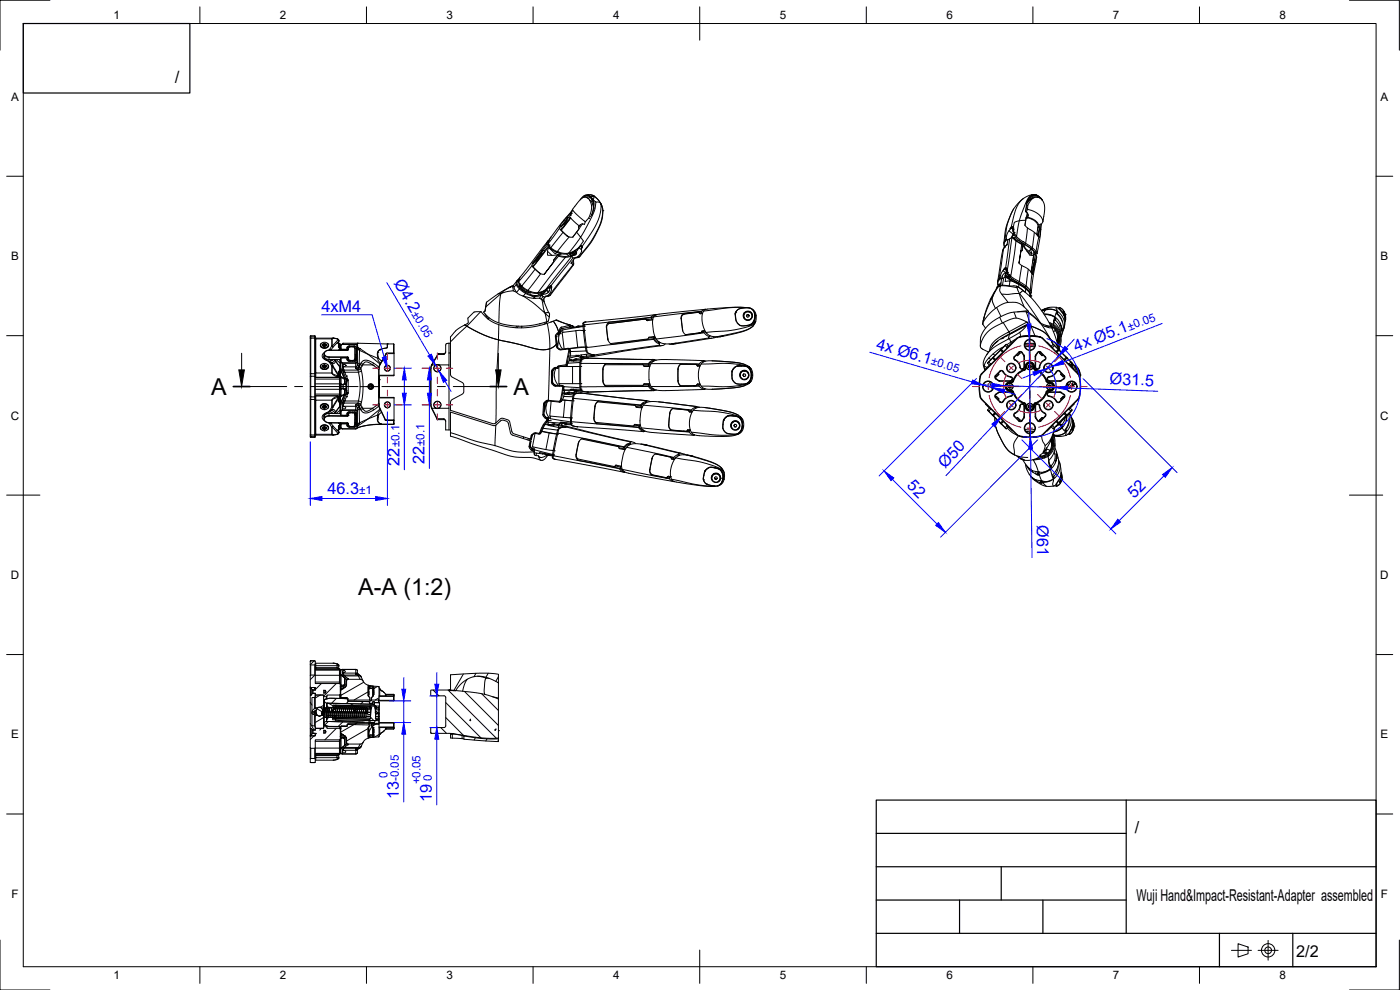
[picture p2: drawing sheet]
<svg xmlns="http://www.w3.org/2000/svg" width="420mm" height="297mm" viewBox="0 0 420 297" stroke-linecap="round" stroke-linejoin="round" font-family="sans-serif">
<defs><g id="words">
<g font-size="7">
<text x="63.3" y="118.5">A</text>
<text x="154.1" y="118.5">A</text>
<text x="107.5" y="178.6">A-A (1:2)</text>
</g>
<g font-size="4.9">
<text x="53.8" y="21.4" transform="rotate(-180 53.8 21.4)">/</text>
<text x="340.5" y="249.9">/</text>
<text x="341.1" y="270.5">Wuji Hand&amp;Impact-Resistant-Adapter assembled</text>
<text x="389" y="287">2/2</text>
</g>
<g font-size="4.9" fill="#00f">
<text x="118" y="85.1" transform="rotate(59 118 85.1)">Ø4.2</text>
<text x="96.5" y="93.8">4xM4</text>
<text x="262.8" y="104.6" transform="rotate(16 262.8 104.6)">4x Ø6.1</text>
<text x="323" y="105.5" transform="rotate(-21 323 105.5)">4x Ø5.1</text>
<text x="333" y="115.3" transform="rotate(2 333 115.3)">Ø31.5</text>
<text x="119.9" y="139.7" transform="rotate(-90 119.9 139.7)">22</text>
<text x="127.4" y="139.3" transform="rotate(-90 127.4 139.3)">22</text>
<text x="283.6" y="140.8" transform="rotate(-47 283.6 140.8)">Ø50</text>
<text x="98.3" y="148.1">46.3</text>
<text x="271.9" y="145.9" transform="rotate(45 271.9 145.9)">52</text>
<text x="340.3" y="149.7" transform="rotate(-45 340.3 149.7)">52</text>
<text x="311.1" y="157.6" transform="rotate(89 311.1 157.6)">Ø61</text>
<text x="119.7" y="239.7" transform="rotate(-90 119.7 239.7)">13</text>
<text x="129.6" y="240.6" transform="rotate(-90 129.6 240.6)">19</text>
</g>
<g font-size="3.5">
<text x="34" y="5.8">1</text>
<text x="84" y="5.8">2</text>
<text x="134" y="5.8">3</text>
<text x="184" y="5.8">4</text>
<text x="234" y="5.8">5</text>
<text x="284" y="5.8">6</text>
<text x="334" y="5.8">7</text>
<text x="384" y="5.8">8</text>
<text x="3.3" y="30.2">A</text>
<text x="414.3" y="30.2">A</text>
<text x="3.3" y="78">B</text>
<text x="414.3" y="78">B</text>
<text x="3.2" y="125.9">C</text>
<text x="414.2" y="125.9">C</text>
<text x="3.2" y="173.7">D</text>
<text x="414.2" y="173.7">D</text>
<text x="3.3" y="221.6">E</text>
<text x="414.3" y="221.6">E</text>
<text x="3.4" y="269.4">F</text>
<text x="414.4" y="269.4">F</text>
<text x="34" y="293.8">1</text>
<text x="84" y="293.8">2</text>
<text x="134" y="293.8">3</text>
<text x="184" y="293.8">4</text>
<text x="234" y="293.8">5</text>
<text x="284" y="293.8">6</text>
<text x="334" y="293.8">7</text>
<text x="384" y="293.8">8</text>
</g>
<g font-size="3.5" fill="#00f">
<text x="123.4" y="94.2" transform="rotate(60 123.4 94.2)">±0.05</text>
<text x="338.9" y="99.2" transform="rotate(-21 338.9 99.2)">±0.05</text>
<text x="279.2" y="109.4" transform="rotate(16 279.2 109.4)">±0.05</text>
<text x="119.9" y="134.3" transform="rotate(-90 119.9 134.3)">±0.1</text>
<text x="127.4" y="133.8" transform="rotate(-90 127.4 133.8)">±0.1</text>
<text x="107.8" y="148.1">±1</text>
<text x="116.3" y="233.3" transform="rotate(-90 116.3 233.3)">0</text>
<text x="119.7" y="234.4" transform="rotate(-90 119.7 234.4)">-0.05</text>
<text x="126.2" y="235.4" transform="rotate(-90 126.2 235.4)">+0.05</text>
<text x="129.6" y="234.2" transform="rotate(-90 129.6 234.2)">0</text>
</g>
</g></defs>
<!-- layer: Visible -->
<g fill="none" stroke="#000" stroke-width=".3">
<path d="M174.1 60l.8-1 .8-.4 1.5-.2 1.1 .4 1.2 1.1 .9 1.3 .5 1.4v1.6l-.5 2.7-1.9 4.1-1.7 2.6-2.8 3.4-.5 .3M176.3 59.4l.5 .2M177.6 59.6l.5 1.3-.4 3.5M310 58.8l-.8 .6-.9 1.2M310.3 59.3l-1.9 1.2M312.8 60l-.5-.7-1.2-.8h-1.7l-2.2 1-2.5 2.4-1.3 2.3-1.4 3.9-.7 4.8 .2 1.2M312.8 60v.1M312.8 60h.1M159.8 79l-.1 .9 .8 .9 1.5 1.2 1.3 .3M159.8 78.9l.1 .2M161.2 78.1l-.5 1M162.4 76.5l-1.2 1.6"/>
<path d="M162.6 75.2h.3M162.6 75.2l-2.8 3.8M162.9 75.2l-.6 1.2-2.4 2.7zM163 75.1l.4 .2M163 75.1l-.4 .1M163.3 75.8l-.9 .7M163.4 75.3l-2.7 3.8-.6 .5-.1 .5M164.6 73.5l-.6-.2-1.4 1.9M164.7 73.7l-1.3 1.6M164.7 73.5h.1M164.8 73.9l-4.8 6.2 2.2 2M164.8 74l-.5 1.7a.55 .55 0 0 0 0 .7 .55 .55 0 0 0 .6 .2l2.5-.2"/>
<path d="M164.9 71.8l-8.8 11.3M164.9 74.5l1.7 1.7 .6-.5M165.1 74.4l-.2 .1 1.1 .6M166.2 78.6h.1M166.2 78.6l-2.9 3.7zM166.6 75.5l.6 .3M167.4 76.3l-1.2 1.7v.6M167.4 75.6h.1M168.2 67.5l.1 .6M168.3 76.1l-.5 .2M168.4 76.3l-1 .1 .2 .4-1.4 1.8M168.7 76h.1"/>
<path d="M169.7 67l-.5 1M170.4 65.4l-.9 1.6-1.2 1.1zM170.4 65.4h-.4h1M170.7 76.8l.7 .1 1.1 .6M170.8 66l-1.1 1M170.9 76.3l.8 .8M171 65.4l-1.8 2.7-.6 .4-.1 .6M171 65.4l.2-.2 2.6 2.6M171.2 64.6h.1M171.2 76l.1 .7M171.3 76.6l1.4-.1 .3-.4 .1-.7-1 1.3M171.3 65.4l-2.8 3.7 2.1 1.9"/>
<path d="M171.3 64.7l-.1-.8-3 3.7-.2 1.1 2.1 2 1.2 .5 .6-.1 1.7-2.2M171.5 64l-.2 .7M171.5 64h.1M171.5 63.4l.1 .1M171.6 76l.2 .2 .3-.2M171.6 63.6l.2-.8 1.3 1.6 2.6 2.2-.3 .8M171.7 63.2l-3.6 4.2-3.4 4.8-.2 1 .4 1 .8 .7 1.5 .8M171.8 62.8l1.8-2.3 1.2-1.1 .9-.2 .8 .3 .9 1.6 .1 1.8-.7 2.3-1.1 1.4M171.9 75.7l-.4 .3 .3 .2M172 79.4l.1 .1M172.1 79.5l-6.9 9-1.6 .6M172.1 77.9v1.6"/>
<path d="M172.1 75.6v.4l-.2-.3M172.2 76.4l-.5 .3M172.5 77.5l-1.2 1.5M172.6 75.1h.1M172.6 75.3v.5l-.4 .5-.5 .3-.5-.1M172.7 75.2l-.1 .7M173.1 74.9l-1.5 .9-1.3 .4h-1.4l-1.7-.5M173.3 74.6h.1M173.4 74.6h.1M173.4 74.7l-.2 .5M173.4 74.7h.1M173.5 77.3h.1"/>
<path d="M173.5 77.3l-1 .2M173.5 74.5h.1M173.6 68.9h.1M173.7 68.8l-1.8 2.3M174 67.6l-.4 .4 .1 .9M174.1 67.4h.1M174.2 67.4h-.1M174.3 73.8l.3 .1M174.5 74l-.1 1.8-.8 1.1-1 .3-.1 .3M174.6 73.8l-1.5 1.1M174.6 73.9l.1 .4M174.6 67.1l-1 1.8"/>
<path d="M174.6 67.1h.1M176.7 65.4l.3 .2M177.4 60.3h.1M177.9 61.2l.2 .7M178.2 62.4h.1M302.3 73.3l-1 1.1-.4 .9-1.5 9.1 .2 1.2M303.5 68.1l-.4 .4M303.5 68.5l-1 1.1-.4 1.1-.1 1 .5 .4M303.9 68.2l.3 1.8 .8 1.4 1.5 1.3 3 1.9 .8 1.2M304 68l-.5 .2M304 71.5h.1M304.1 71.5h.1"/>
<path d="M304.2 70l-.4 .6M304.3 70.3l-.6 .5-.1 .6M304.4 71.6l1.1 .9M304.4 69.8h.1M304.4 70.5l-.7 .8M304.5 71.7l-.8-.4-1 .5a.63 .63 0 0 0-.4 1l-.1 .7M304.5 72h.1M304.6 71.4h-.5h.4l.1 .4M305 72.1l1.7 1.2M306 71.8h.1M306.4 75.2h.1M306.4 75.2l-.6 3.8z"/>
<path d="M306.4 72.6l.4 .7M306.7 75.1l-.3 .2M306.7 75.1l-.3 .1M306.8 73.3l.2 .2-.2 1.7M306.8 73.3h-.2l-.2 1.9M307 72.5h.1M307 73.7l1.6 2.2a.88 .88 0 0 0 1.2 .7M307.2 73.2l.5 1.3 2 1.7-.4-1.4M307.5 73.3l-.2 .2M307.6 67.6l3.8 3.1M307.8 63.4h.1M307.8 63.5h.1"/>
<path d="M307.8 63.4l.5 .5M308 65.4l-.4 2.2M308 65.4l.4-.1-.4 .2M308 65.4h.1M308 63.6l.4-.8 2.3 .8 1.5 1.2 .8 1.5-.5 1.1-.4 3.7-.8 5-.4 .1-.6-.4M308.2 60.5l.1 .1M308.3 60.6h.1M308.4 62.8l.1-1.3 1.4-1.9 .6-.3 .8-.1 1.1 .4 .8 1.2 .3 1.4-.5 4.4M308.5 65.2l2.2 .9 .7 .8 .4 .9M308.5 61.6l-.4 .2M308.5 64.6v.1M308.5 64.7l-.2-.8-.7 3.7"/>
<path d="M308.5 64.7l-.1 .7 .8 .2a2.79 2.79 0 0 1 2.3 2.6M309.3 74.4l.6 .4zM309.4 74.6l-.6 .7M309.5 74.5h.1M309.7 74.2h.1M310 78.1l-.1 .5M310 78.1l.3-.1 .4 .6M310.3 76.3h.1M310.3 76.3l.7 .4-.3 1.9M310.3 76.3l-.3 1.8M310.3 76.1l-.9 5.5M310.3 75.8l-.1 .7-.4 .1"/>
<path d="M310.5 78.5l-.6 1.6-.3 1.8M310.5 78.5l-.7 3.8M310.5 78.5l.2 .1M310.6 75.7l.2 .5M310.7 78.6h.1M310.7 78.6l-.7 3.7-1.5-1.6-2.7-1.7M311 76.7l.1 .6-.9 4.9-.7 5.6-.4 .2M311.2 69.9v.6M311.4 70.7l.6-2.1-.4 2.4M311.4 70.7l.6 .4M311.4 68.4h.1M311.5 68.2l-.4 2.2"/>
<path d="M311.6 67.9v.2M312 68.6l.3 .3M312 67.4h.1M312 71.1v.1M312.3 68.9l-.3-.7-.3-.2-.4 1.1M312.3 68.9h.1M312.3 68.9l-.3 2.2M312.3 67.1v1.8M139.5 97.5l-2.4 1.4-1.9 2.2v11.5l.5 .6 3.1 1.6 .4 .7-.1 2.4-3.7 2.2-.2 .6v1.8a.76 .76 0 0 0 .9 .9l12 3.8 .6-.2 1.6-1.4 .7-.1 1.8 .8 .8 3.2 .5 .6 5.3 1.7 .3-1.2M139.5 97.5l4.1 2.3 3.5 1.4 13.7 3.5 2 .3 1.5-.2 1.5-.5 1.1-.9M139.5 97.5l4.1 2.3 3.5 1.4 13.7 3.5 2 .3 1.5-.2 1.5-.5 1.4-1.1M139.5 97.5l1-.7-.1-1.4 1.9-1.8 .6-.1 1.5 .1 1.8 1.9 2.2 1.4 1.8 .7 2.9 .6 2.5 .2 3.8-.2 3.1-.7 3-.9a.6 .6 0 0 1 .7-.2 .6 .6 0 0 1 .3 .7l1.2 2.6"/>
<path d="M145.6 94.2l.9 1.5 .3-.4M146 90.7l-.4 2.6M146 90.7l-.5 2.7M153.1 86.1l1-.3 .9 1.9 .9 .7 1.1 .4M153.7 85.9l-3.9 2.1-3.8 2.7M155.2 97.8l-.4 .5M155.5 85.9h.1M155.6 97.9l-.4 .4M155.7 83.7l-1.8 2.1M155.7 83.7h.1M155.8 85.3l.2 .8 .7 .7 1.4 .8 1.2 .4M155.9 85.6l.2 .3"/>
<path d="M155.9 85.4l-.1 .1M156 85.4v.5l1.5 1.5M156 83.3l-.4 .9 .2 1.1 1 1 1.4 1 1.5 .6 1.4 .1 1.4-.3 .9-.4M156 85.2h.1M156 85.3h.1M156.1 85.9l.5 .3M156.3 85.8l-.2 .1M156.4 85.7h.1M156.5 97.9l.2 .2-.3 .3M158.2 87.3l-.3 .2M159 87.7l-.4 .1M159.4 87.5h.1"/>
<path d="M161.8 88.5l.7 .1M161.9 97.2h.1M161.9 87.9l.9 .8M162.3 87.6h.1M162.5 88.6h.1M162.5 88.6l1.1 .5-.8 1-.9-.6h-2.3l-2.6-.7M163 89.9l.3 .7M163.2 87.2h.1M163.2 89.6l.1 1M163.3 90.6l1.6 3.6-.4 2.2-5.2 1.3-4.7 .1-4.4-.8-2-.7-1.6-1.1-1.5-1.6 .5-.4M163.3 90.5v.1M163.3 87.3l.1 .1"/>
<path d="M163.4 87.4l-.4 .2M163.4 87.3v.1M163.4 87.7l-.4 .6M163.4 87.1h.1M163.7 86.9l-.3 .4M163.9 87l-.7 .9-.6 .1-.3-.2 .2 .2h.3M163.9 86.8h.1M164.1 86.8l-.3 .4M164.1 96.5l-.9 .8M164.2 86.6h.1M164.9 86h.1M164.9 86.1l.1 .9-.5 .8-1 .5-1.2-.1"/>
<path d="M165.2 85.8h.2M165.2 85.8l-1.8 1.5M165.3 96.7l.1-.1a.85 .85 0 0 1 .9 0 .85 .85 0 0 1 .4 .8l.8 1.8 .2 1v-.4M165.4 85.9l.1 1-.3 .8-.8 1-.7 .2-.1 .2M165.4 85.8h-.2M165.5 85.8l.1 .2M165.5 86v.3M166.1 96.4l.9-.4 4.6 1.7M168 99.7l.3 .3M168 98.8h.1M168.1 99.8h.1M168.9 99v.7"/>
<path d="M169.1 98.6h-.6M171.1 97.5v.4l-.2 .2-2.5 .5-.1 1.4M171.6 97.7l.3 .3M171.6 97.7h.1M171.7 97.7l.5 .4M171.9 98l-1.1 .1M171.9 98v.2M171.9 98l.4 .2M172.8 98.1l.7-.3h1.5l-4.6 .6M172.8 99.2l-4.1 .5 .6 5M173 98l.2 .1M173 98h.1"/>
<path d="M174.8 99.2h.3h-2.3M175 98l-6.1 1-.6 .6M175.3 97.8h.1M175.3 97.9h.1M175.4 99.1h.1M175.4 99.3h.1M175.8 96.6l-.8 .3-.1 .6 1 7.7 .6 .8 1.8 .6M182.1 98.4l.4 3.7M182.9 97h.1M193.5 95.7h.1M193.6 95.5l-9.6 1.1a1.45 1.45 0 0 0-1.8 .6l-.2 1 .4 3.3 .6 1.4a2.09 2.09 0 0 0 2.3 .1l9-1.2M193.6 95.5h.1"/>
<path d="M193.6 95.5l.2 .2M193.6 95.5l.6 .7-.7-.5-10.6 1.4-.6 .4-.2 .9M193.6 95.5l1.9-.2 .2 .7 .2-.1M193.8 95.7l-11.3 1.4 .3-.4M195.8 96l-1.6 .2M196.9 94.4l-21.2 2.2M196.9 94.4l-.1 .1M196.9 94.4v.1M204.9 99v.3M205 94.1l4.7-.5zM205 94.1l-.6 1.1 .2 2.1 .3 1.9 .8 1.2M205.4 94.1l-.1 .1"/>
<path d="M209.3 93.7h.2M209.6 99.9h.1M209.6 99.9l-3.9 .5M209.6 93.6h.1M209.7 93.6l.3 .3M210 93.9l.1 .3-.7-.5-4.1 .6-.6 .3-.3 1 .5 3.4M210.3 99.8l-4.6 .6M210.5 93.5l-.9 .1M210.6 99.5l-.3 .3M210.8 94.1l-.7 .1M211.2 99.7l-1.6 .2 .7-.1M211.3 99.2l-.7 .3"/>
<path d="M211.7 92.8l-14 1.5-1.4 .6-.4 .9v1.5l.3 2.5 .9 2.1 .7 .7 1 .4 2.1 .2 2.1-.2-.2 .1M211.9 92.8l-.6 .1-.6 .4-.1 .5 .2 .3M212.1 100l-.9-.8v.5l.4 .5 1.4 .8M221 93.4l-.4 1.1 .4 2M221.1 96.5h.1M222.1 97.6v.1M223.3 95.2v.1M223.3 95.2l.1 .3M223.6 92.3l-3.1-.1-6.4 .4-2.2 .2-.7 .5-.5 1.4v1.7l.6 2.2 .8 1.4 .7 .6 1.1 .4 3.1-.2M223.9 97.7h.1M224.2 92.3l1.2 .3M224.2 94.4l-.2 .4 .3 .4 .4-.1 .2-.4-.3-.3 .3 .3"/>
<path d="M224.2 94.5l-.2 .4M224.5 93.5a1.27 1.27 0 0 1 1.2 .8v.7l-.3 .6-1.1 .4-.6-.2-.4-.5 .1-1.2M224.6 94.4h-.4l.5 .1M225.3 97.3h.1M225.6 94.4l.1 .5M225.7 92.7l.9 .9 .3 1.4-.2 1.7-.9 1.3-1.3 .9-1.7 .6-6.8 1.6M226.4 93.8l-.3-.6-.7-.7-1.7-.2-2.2 .5-.6 .7-.3 .8M226.5 94.4l.1 .1M226.5 93.9l.1 .6M226.6 94.5v1l-.4 1.1-.6 .7-.7 .4M226.6 94.5h.1M294.9 97.2h.1"/>
<path d="M294.9 97.2l.9 1.3M295.4 95l-.5 2.2M299.6 85.7h.1M300.4 84.9l-1.3 1.4M301.6 80.8l-.7 .6-.6 1-.1 .8 .4 .5M301.7 80.4l-.5 .5M301.8 81.9l-.2 .9M301.8 82.4l-.2 .5M301.9 80.5l.2 1.3 .8 1.2 1.5 1.2 2.9 1.7 1.2 1.3M301.9 83.1l-1.3 .5-.2 1.4M301.9 83.1l1.1 .6M301.9 80.3l-.3 .1"/>
<path d="M302 83.1h-.1M302 80.6h.1M302 81.5l-1.2 1.2-.1 .9M302.2 83.1l.5-.2 .1 .4M302.2 81.4h.1M302.2 81.9l-.6 1.3M302.2 81.9h.1M302.3 99.8h.1M302.4 81.8h.1M302.4 82.4l-.6 .7M302.6 82.9h-.1M302.7 82.8l-.5 .3"/>
<path d="M302.8 82.4h.1M302.8 82.8l-.2 .1M302.9 82.5h.1M302.9 83v.1M302.9 83l-.2 .5 .3 .2 3.8 2.2 1.3 .9 .9 1 .4 1M302.9 83h.1M303.3 83.9h.1M304.4 83.6h.1M304.9 84.5l.3 .4M305.2 85.1h.1M305.6 84.9l.1 .3M305.6 84.9h.1"/>
<path d="M305.7 85.3h.1M307.5 86.2l.1 .2M307.6 86.1l-.1 .2M307.9 85.8h.1M308.1 93.6l2 1.4 2.7 2.5 1.9 .8h.7l.1-.2-.3-.3M308.1 93.5l-3.1 .1-2 .3-2.9 1.2-2.5 1.6-1.6 1.5-1.4 2.2-.3 .9-.1 2.6M308.4 86.2h.1M308.6 93.6v-.3l-1.2-1.1-1.6-1.2-1.7-.3-2.2 .2-1.8 .7-2.1 1.5-2.1 2.2-1 1.9M309 88.8h.1M309 88.8l-3.7-2.9-5.4-.3-.7 .7-2.3 4.3-1.1 2.8-.8 3.1M309.1 88.9l3.4 4.2 1.8 2.8 1 1.9-.6 .1-2-.7-3.1-2.8-1-.8h-.3M309.1 88h.1"/>
<path d="M309.4 88.8v.4M309.4 88.8h.1M309.7 80l-.2 1.7M312.5 93.2l1.1-.5 2 .1 1.2 .3 1.2 .8 .9 1.2 .5 1.4v1.4l-.4 1.4M312.5 93.1l2.1-.8 2.4-.1 1.1 .7 1.1 1.6M312.7 93.3l2-.5h1l1.6 .6 .1 .6M313.2 94.1l2.3 .4 1.5 .9 1.1 1.5 .6 2.6-.1-1.3-.4-1.2M313.4 94.5h1.8l1.5 .8M313.5 97.9h1.4M315.2 96.9l1.3 .6 .7 .7 1 1.8 .3 2.5-.8 2M315.3 97.8l1.1 .7 .7 .8 .7 1.7M315.4 97.9l.6 .4"/>
<path d="M315.5 97.9h-.2M315.5 98.1l1.3 3.1 .9 3.6M315.9 98.3l-.2 .1M316.1 98.3h-.2M316.3 98.4l-.6 .1M316.3 97.5l-.1 .2M316.5 98.6l.2 .6-.6 .2M316.6 99l.7 1.4v1.7M316.6 95.5l-.3 1.2 .7 .7 .9 1.3 .5 2.4M316.7 95.5v-.2l.1 .7M316.7 95.5l.1 .5-.4 .2M316.8 96.1l1.1 1.5 .3 2"/>
<path d="M317.3 93.6l-.2 .5 1.4 1.6 .6 1.8-.1 1.7-.5 1.8M317.3 94.1l1 1.2 .5 1.1M317.3 93.6h.1M317.3 93.6l.1 .4-.3 .2M317.4 93.5l-.1 .1M317.5 100l.1 1.2-.2 .9M317.5 92.4l.6-.1 .6 .4 .7 .9 .3 .8M318.5 98.5h.1M318.6 98.7h.1M318.7 99.5l-.3 1.6M319 93.4l.6 1.4 .1 1.3M319.2 94.5l.5 1.6-.4 2.5"/>
<path d="M319.3 93.5l-.2 .1M319.3 94.1v-.6l.5 2.5-.1-.3M319.4 94.5l.2 .6M319.6 95.1h.1M319.7 95.7h.1M319.7 96v.4M319.7 94.4h.1M319.7 94.4l.1 1.3M93.3 100.7h1.2M93.3 100.7l-.2 .2v30.2l1.4 .1M94.5 100.7v30.5M94.6 113l.2 .2"/>
<path d="M94.6 101.6l5.7-.1 1 .2 .4 .4v2.1l.4 .3M94.6 118.8h7.3M94.6 101.8v10.2M94.6 120v10.2M94.8 118.8l-.2 .1M96.2 103.5v.2M96.2 109.9v.1M96.2 103.6a1.24 1.24 0 0 0 1.2 .9 1.24 1.24 0 0 0 1.2-.9M96.2 110a1.24 1.24 0 0 0 1.2 .9 1.24 1.24 0 0 0 1.2-.9M96.4 103.1a1.04 1.04 0 0 0 .2 1.2 1.04 1.04 0 0 0 1.3 .1 .78 .78 0 0 0 .7-.5 .78 .78 0 0 0-.2-.8M96.4 109.4a1.04 1.04 0 0 0 .2 1.3 1.04 1.04 0 0 0 1.3 .1 .78 .78 0 0 0 .7-.6 .78 .78 0 0 0-.2-.8M96.5 102.9a1.14 1.14 0 0 1 1.3-.2 1.14 1.14 0 0 1 .7 1.1 1.16 1.16 0 0 1-1.4 .6 1.16 1.16 0 0 1-.8-1.2z"/>
<path d="M96.5 109.3a1.14 1.14 0 0 1 1.3-.2 1.14 1.14 0 0 1 .7 1.1 1.16 1.16 0 0 1-1.4 .5 1.16 1.16 0 0 1-.8-1.2zM96.7 103.4l.1 .2M96.7 109.8l.1 .2M97.2 107.3l2 1.4M97.2 103.6h.1M97.2 110h.1M97.2 103.4l.1 .2M97.2 103.4h.1M97.2 103l.1 1-.1-.6M97.2 103.6l.1 .4M97.2 109.4l.1 1-.1-.6 .1 .2M97.2 110l.1 .4"/>
<path d="M97.5 103.6v.4h-.3v-.4l-.3 .3 .3-.3h-.5v-.2h.5l-.3-.2 .3 .2v-.4h.3v.4l.4-.2-.4 .2h.6v.2h-.6M97.5 103l-.1 1 .1-.6M97.5 109.4l-.1 1 .1-.6M97.5 103.6l-.1 .4M97.5 110l-.1 .4M97.5 103.6l.4 .3-.4-.3M97.5 110l.4 .2-.4-.2M97.5 110l.6-.2h-.6l.4-.3-.4 .3v-.4h-.3v.4l-.3-.3 .3 .3h-.5l.5 .2-.3 .2 .3-.2v.4h.3v-.4M97.5 103.6h.1M97.5 110h.1M97.6 107.7l-.3-.7v-1l.7-.8 6.3-.1 .5-1 1.2-.1 .6 .5v3.8M98.1 103.4l-.2 .2"/>
<path d="M98.1 109.8l-.2 .2M98.5 103.5v.2M98.5 109.9v.1M98.7 107.9h3.6M99.8 107.8l-.7 .4M100 101.5h.1M100 101.4l-.4 .3M100 101.4h.1M101.1 111.6l.6 1-.1 .4-.4 .2M101.2 118.8l.4 .2v.5M101.2 102.8h.1M101.6 119.5l-.5 .9"/>
<path d="M101.6 112.5v.1M101.6 119.5h.1M101.7 119.2v1.1l.4 .4M101.7 103.1h.1M101.7 103.2h.1M101.7 103.2l.4 .2M101.9 118.7l.2 .3M102.1 115.3v1.4M102.1 118.8v1.9M102.1 111.3v1.9M102.1 104.5l.2 .3M102.1 118.6h.1"/>
<path d="M102.1 116.8h.1M102.1 108v3.3M102.1 104.5v.6M102.1 107.9v.1zM102.1 103.4v1.1M102.1 116.1h.2M102.1 115.9h.2M102.1 113l-.2 .2h-7.3M102.1 110.8l1.4 2.9M102.1 115.1h.1M102.1 111.3l-.4 .4v1.1M102.1 115.6h.2"/>
<path d="M102.3 108.1l-.2 .1M102.3 108.4l-.2 .2M102.3 116.4l.1 .2M102.3 105.1v-1.5l.2-.3 4.6 .1 .2 .2v5.8M102.3 107.5v3.6M102.3 108.2l-.2 .1M102.3 115.4v1.2M102.3 104.8h-.1M102.3 107.4h1.9M102.3 104.8v.1M102.3 107.4l-.1 .1M102.3 104.8h1.8l.1-.7 .4-.3 2.2 .1 .2 .4v3.6l-.2 .3-.5 .2"/>
<path d="M102.4 116.6h.7M102.4 115.4h.7M102.4 115.3l-.1 .3M102.7 107.4l.6-.2 .5 .2M102.7 105.1h1.1M102.7 109.9l.3 .2M102.8 109.6h.1M103.2 116.6v.1M103.2 116.6l.3 .3M103.4 116.9l.1 .1M103.4 116.7h.1M103.5 115l-.3 .3"/>
<path d="M103.5 115l-.1 .1M103.5 117l.1 1.3-1.5 2.9M103.5 113.7v1.3M103.5 116.6h.1M103.6 113.6v.1M103.6 115.4h.1M103.7 109.6h.1M103.8 113.6h.1M103.8 114.9h.1M103.8 117.2h.1M103.8 114.6h.1M103.8 113.7h.1"/>
<path d="M103.8 117.4h.1M103.9 114.4h.1M103.9 117.7h.1M103.9 118.3h.1M103.9 118.2h.1M103.9 112.8h.1M104 119h.1M104 117.7h.1M104 114h.1M104 114.4v3.2M104.1 104.9l-1.8 .2M104.1 114.2h.1"/>
<path d="M104.1 107.4l.1 .7 .6 .3M104.1 104.8l.1 .1M104.2 117.9h.1M104.2 114h.1M104.2 117.8h.1M104.2 107.4l.1 .1M104.2 104.9h-.1M104.2 105.1v-.7l.3-.4 1.8-.1 .5 .2 .1 3.9-.6 .4M104.2 107.5l.1 .7 .5 .2M104.3 107.9l.2 .1M104.3 104.8l-.1 .1M104.3 108.1v-.2l.2 .3"/>
<path d="M104.5 107.4v.9M104.8 108.4h1.5M106.6 106.3l.2 .4-.2 .5M106.7 108.2v.1M106.7 107.6v.7M106.7 107l-.1 .8M106.8 106.5l.1 .3M107.3 103h.1M107.3 104.3v.1M110.9 115.8l.4-.2 .3 .2v.4l-.3 .2-.4-.2zM112.9 110.2h.1M113.7 110.2v.7"/>
<path d="M113.7 110.2h.1M113.7 114.6v.4zM113.7 113.9h.1M113.7 113.6h.1M113.7 113h.1M113.7 117.3l.1 .1M113.7 117.8h.1M113.7 110.9l-.1 10.2M113.7 119.4h4.6M113.8 119v.2l4.5 .2M113.8 117.8l-.1 .9M113.8 113.6v.7"/>
<path d="M113.8 115l-.1 .1M113.8 115h-.1M113.8 114.8h-.1M113.8 113.9v.3M113.8 119v-.6v.8M113.8 114v-.6l.1 1.7M113.8 113.6v-.6l.1 .9M113.8 117.4v.4M113.8 113.5h.1M113.8 113.3h.1M113.8 117.3v.5M113.8 118.5v-.4v.8"/>
<path d="M113.8 115.7v-.2v2.3M113.8 115.7h-.1M113.8 114.9h.1M113.8 113.5v1.4M113.8 118.5h.1M113.8 113.8h.1M113.8 114.6v.5M113.8 115.7l-.1 .1M113.8 113.5v.8M113.8 114.9v.8M113.9 113.9h.1M113.9 115.7h-.1"/>
<path d="M113.9 113.8v1.5v-.2M113.9 113.9v.1M113.9 115.2l-.1 3.3M113.9 113.9v1.2M115.8 106.1l.3-.2 2.2 .1-2.4 .2M115.8 106.1l.1 .1M115.9 106.1l-1.9 3.3-.3 .8M115.9 106.2l-2.2 4.1v11.4l2 4.2M116.2 103.2h2l.1 9.4h-4.6M116.2 103.2l-.1 1.2-1.8 .4-.9 .6-.2 1.1 .3 1.1M116.2 103.2l-13.2-.2-.3 .3M116.3 103.2h.1"/>
<path d="M118.3 119.4v7.8M118.3 112.6l-.2 .1h-4.4M129.5 109.5l-.3 1 .1 11 .2 1M129.5 109.5h.1M129.6 109.4l-.1 .1M129.6 109.5l-.3 1 .1 11 .3 1M129.6 109.5h.1M130.5 109.7l.9-.3a1.07 1.07 0 0 1 .9 1.4 1.07 1.07 0 0 1-1.6 .6 1.07 1.07 0 0 1-.2-1.7zM130.8 109.5a.98 .98 0 0 0-.2 1.6 .98 .98 0 0 0 1.6-.4 .98 .98 0 0 0-1-1.3l-.4 .1M131.5 106.2l-2 3.2M131.6 106.1l-2 3.4M131.6 106.1l-.1 .1 .1-.1"/>
<path d="M131.6 106.1h.1M133.7 105.6l-.4 .5h-1.7M135.2 103l-1.4 .3v2.4l-.6 .6M165.8 111.5v3.2l.7 .8M165.9 110.7l-.1 2.8M166 111.1l-.1 .1M166.5 115.5h.1M166.5 115.5l2.2 .1 .4 .3 .3 1.6-.3 1.8-.5 1-.5 .3-4-.2M166.8 110.5a4.3 4.3 0 0 0 .8 5.1M167 102.1l.2 1.1M167.1 103.1l.1 .1M167.2 110.2l.1 .3"/>
<path d="M167.3 104.1l.8 .7 2.5-.3 .6 .5v1.5l-.5 2-.6 1.2M167.3 110.5h.1M167.3 115.6h.1M167.3 110.5l-.9 .2M167.6 101.9l.4 1.5 .8 1.3M167.7 100.2l-.4 4-.1-1M167.7 110.1v5h6.1M167.9 100.2l-.2 .7M168 109.7h.1M168 115.1v.5M168.3 100h.1M168.3 100v.2"/>
<path d="M168.7 120l3 .3M168.8 117.1h.1M168.8 118h.1M168.9 117.9h.1M169 104.9h.1M169 117.1h.1M169.1 116h.1M169.2 116l4.9 .3M169.2 119h2.8M169.3 118h.1M169.4 118.2l2.7 .3M169.5 104.8h.1"/>
<path d="M169.7 118l.2 .2M169.7 118h.1M169.9 109.4l.2 .3M170.1 109.6h.1M170.1 109.7l-2.4 .4-.4 .4M170.6 106.8h.1M170.8 108h.8zM171.2 116.8v.2h.4M171.2 117l-1.9 .1 2.2-.1M171.2 108v.3M171.3 108.3h2.9M171.4 116.8h2.8"/>
<path d="M171.6 117l1.4 .4M171.6 117h.2M171.8 117h.1M171.8 108.1l.3 .2M171.8 108.1h.1M172.1 116.8l-.3 .2M172.9 106.5v.3M172.9 106.8h-1.8M172.9 106.7l.4 .2-2.3 .5M173 117.4h.1M173 117.4l-.1 .5M173.1 117.2l-.1 .2"/>
<path d="M173.8 117.9l-3.2-.2-1.2 .3M173.8 115.1h.2zM173.8 110h-5.5h5.7M174.1 108.8l-3.7 .2M174.3 115.1h.1M174.3 110h.1M174.4 108.3h.1M174.4 116.8h.1M174.4 107.3l-.1 .4M174.5 107.3h.1M174.5 107.3v.4M174.7 107.7h-1.9l-1.2 .3"/>
<path d="M174.7 117.3l-1.7 .1M175.3 104.2l-4.5 .4M175.4 104.2l-4.7 .4M175.7 104.1l-.4 .1M175.9 105.3l-4.7 .2M176 104.1h.1M176.5 107.4l19.4 .5M176.5 107.4h.1M176.5 107.4l-1.7 .3-.6 .5-.3 5.9 .4 3 .5 .3 1.8 .2M176.9 106.2l-2.8 .3M181.5 109.4h11.5M181.6 109.4l-.6 1v2.1v2.1l.6 1"/>
<path d="M181.9 109.1l-.3 .3M192.8 109.3h1.8l.2 .6 .3-.1M192.8 109.3l-9.6-.1a1.49 1.49 0 0 0-1.7 .2l-.4 .7-.2 .9v3.5l.6 1.1a2.65 2.65 0 0 0 2.2 .3l9.1-.1M192.8 109.3h.1M192.8 109.3l.4 .4M193 115.6h-11.4l.3 .4M193.2 109.7l.1 .3h1.6M193.2 115.3l-.4 .5M194.5 101.7l-11.3 1.4M194.7 101.4l-.4 .4M194.9 108.8h.1M194.9 115.1h-1.6l-.2 .2"/>
<path d="M195.1 115.3l-.3-.1-.2 .6h-1.8M195.7 117.2l-19 .4M196 116.7l.3 .4-.1 .1 .8-.2M196.3 108l-.3 .4M196.3 108l-.1-.1 .8 .1M196.3 101l-1.5 .2-.2 .2M196.3 108v.3M196.3 116.8v.3M196.8 101.6l-.5-.6-.1 .6-1.9 .2M197.6 102.7h.1M197.6 102.7l.3 .5v.5l1.1-.1 .7-.4M197.7 102.8h.1"/>
<path d="M197.9 102.7l.3 .1M197.9 102.6v.6M198.5 103.7l-21.3 3.3-2.8 .3-1.2-.4M202.5 103l-.8 .3-.9-.1M203.5 114.3l.1 .7 .6 .8M203.5 110.8v3.5M203.5 114.3l.3 .9 .5 .5M204.2 115.7l3.9 .1M204.2 109.3h4.7M204.2 109.3l-.5 .6-.2 .9M204.3 109.3l-.6 .6-.2 .9M208.1 115.8h.1"/>
<path d="M208.2 115.8h.1M208.9 109.3h.9M208.9 109.3h-4.7M208.9 109.3h.1M208.9 115.7h-4.7M208.9 109.3l.4 .6h.6M209.9 115.2h-.6l-.4 .5-.8 .1 1.7-.1M210.2 115.4l-.2-.2-.2 .1 .2 .8 .6 .4 .9 .3M211.1 108.2l-10.9-.3-3.5 .2-.9 .5-.7 1.1-.3 1.5v2.3l.2 1.7 .4 .8 .6 .6 1.2 .5 2.6 .1 11.3-.3M211.2 108.3v.2M211.5 116.6l-.4 .3 .7-.2M211.8 108.3l-.7-.1 .1 .1-1 .5-.4 .5 .1 .6 .3-.2"/>
<path d="M212.9 100.7l.1 .3-.4 .3 .2 .2 1.4-.1v-.4M213.2 100.8h-.2M213.6 101.5l-11.8 1.8M213.7 108.3h-1.6l-1 .3-.9 .9-.4 1.1-.2 1.4 .2 2.5 .6 1.3 .9 .8 2.4 .2 8.2-.7 2.3-.7 1.1-.8 .4-.7 .2-1.8-.2-1-.7-.9-.9-.6-1.6-.6-1.9-.3-6.9-.4M215.2 101.2l-.9 .2M216.5 100.9l-1.2 .3-.1-.2M217 100.8l-.5 .2M217 100.8h.1M219.7 113.7l.1 .1M219.9 114.1l1.1 1 2.1 .2M221.2 109.9h.1M222.4 109.8h-1l-.8 .3-.7 .8-.3 .8"/>
<path d="M222.5 115.3h.1M223.2 112.9l.4 .1zM223.2 112.9l-.3-.3 .3 .3M223.2 112.2l-.3 .4 .3-.4h.4l.2 .4-.2 .4M223.3 111.2l.8 .2 .6 1-.4 1.1-.9 .3M223.4 111.3h.1M223.4 111.2a1.3 1.3 0 0 0-1.2 1.6M223.4 111.3a1.26 1.26 0 0 1 1.2 1.6M223.5 109.8l-2.4 .1-1 .7-.5 1 .2 2.3M223.6 109.8l.7 .3 .6 .5 .5 .7 .2 1.2M224.1 109.8l.8 .4M224.9 114.9l-.8 .4"/>
<path d="M225.4 112.5h.1M225.5 112.5l-.4 1.7-.6 .7-.9 .3M225.6 112.6h.1M294.1 112.9a13 13 0 0 0 .3 6.7l10.8 10.9M294.1 112.9l.4-.8 10.7-10.6a10.5 10.5 0 0 1 7.7 0l10.7 10.6 .4 .8M296.4 109l.5 .5M296.4 108.8v.2M296.7 105.6l-2-1-.4-.4-.1-.5 .3-1.2 .9-1.7 2.1-2.1 4.3-2.3 2.5-.9 1.5 .1 2.6 1.2 .1 .3-.5 .7-1.6 1.7-7.7 4.4-1.9 1.7-1.1 1.5-.6 1.4v1l.4 1.2M296.9 114.5l.9 2.4M297.5 109.1l-1.7 1.7M297.8 103.9l-1.7 2.6M297.8 107.4l-1.4 1.4"/>
<path d="M297.8 107.4h.2M297.9 107.4l.7 .7M297.9 115.3l.1 1.1M298 107.4l.6 .6M298.2 107.2l.6 .7M298.2 107.1l-.4 .3M298.2 107.2l-.2 .2M298.2 107.1v.1M298.7 119.1a.71 .71 0 0 1 1 .5l.1 .2M298.7 112.9l.2 .2M298.8 107.8h.1M298.9 113.6l.8 .6"/>
<path d="M298.9 118.4l-.2 .7 1.5 1.5M298.9 118.9l.9 .9M299.4 102.4l-1.6 1.5M299.5 102.3l-.8 .7M299.6 112a.68 .68 0 0 1-.5 1l-.2 .1M299.7 117.8l-.8 .6M299.7 114.1l.3 .1M299.8 112.2l-.9 .9M299.8 119.8l-.2 .2M300 117.7h3.2l.5 .4M300 114.2h3.2M300 117.7l-.3 .1"/>
<path d="M300.2 105.1h.1M300.3 105.1l.6 .6M300.4 101.8l6.5-3.6a2.37 2.37 0 0 1 2.8-.2l2.4 .9 1.5 1 1.8 2.1 1.3 1 1 1.8M300.5 104.8v.1M300.5 104.8l-2.3 2.3M300.5 104.9l.6 .7M300.5 105l-.2 .1M300.5 104.8l.7 .7M300.7 101.6h.1M300.9 105.8h.1M301.2 104.1l-2.2 1.3-2.7 2.5-.9 1.6v.8l.2 .7M302.2 100.7l-.4 .2"/>
<path d="M302.6 115.9h.5M302.6 103.9l-.6-.6-1.5 1.5M302.7 115.6l.2 .3M302.9 116.1l-.2 .2M302.9 116.1h.1M302.9 100.3l4-2.1a2.37 2.37 0 0 1 2.8-.2l2.4 .9 1.5 1 1.8 2.1 1.3 1 1 1.8M302.9 115.9l.1 .2h-.4M302.9 115.5v.4M303 116.1l.2 .4M303 116.1h-.1M303 116.1l-.1 .4M303 100.1l-3.2 1.9-2 1.9"/>
<path d="M303.1 115.9v.2M303.1 116.1h.4M303.1 116.1h.1M303.2 116.1l.2 .2zM303.2 115.9h.1M303.2 115.5v.4M303.2 116.1h.1M303.2 116.1l.2 .2M303.2 116.1h.3v-.2h-.3l.2-.3-.2 .3v-.4h-.3v.4l-.2-.3 .2 .3h-.3v.2h.3l-.2 .2 .2-.2v.4h.3v-.4M303.3 113.2a.53 .53 0 0 1 .5 .5 .53 .53 0 0 1-.6 .5M303.3 118.8a3.4 3.4 0 0 0-2.5 1.8l-.6-.1M303.3 113.1a4 4 0 0 1-2.7-1.8l-.4 .1-1.4 1.4-.1 .4 .2 .3"/>
<path d="M303.4 115.6l-.2 .3M303.5 115.9h-.4M303.6 117.4a1.51 1.51 0 0 1-2-1.5 1.51 1.51 0 0 1 2.1-1.3 6.5 6.5 0 0 1 3.9-3.9 1.54 1.54 0 0 1 1.5-2.1 1.54 1.54 0 0 1 1.4 2.1 6.5 6.5 0 0 1 3.9 3.9 1.51 1.51 0 0 1 2.1 1.3 1.51 1.51 0 0 1-2 1.5M303.6 117.2a1.34 1.34 0 0 1-1.8-1.2 1.34 1.34 0 0 1 1.8-1.3h.2a6.8 6.8 0 0 1 4-4 1.39 1.39 0 0 1 .5-1.7 1.39 1.39 0 0 1 1.8 .2l.3 1.5a6.8 6.8 0 0 1 3.9 4 1.43 1.43 0 0 1 1.6 .4 1.43 1.43 0 0 1 .2 1.6 1.54 1.54 0 0 1-1.6 .5M303.6 117.4h.1a6.2 6.2 0 0 0 3.7 3.7M303.6 117.2l.2 .1a6.4 6.4 0 0 0 3.7 3.7M303.7 118.1h.1M303.7 118.1v.5l-.4 .2M303.9 102.8l-1.7 1.6M305 101.6l-2.8 1.8M305.1 106.5l.2 .2M305.9 105.7h.6l.8 1.1v3.4a.53 .53 0 0 1-.5 .5 .53 .53 0 0 1-.6-.5 3.3 3.3 0 0 0-1.8-2.5l.1-.6 1.4-1.3"/>
<path d="M306 105.7a.69 .69 0 0 1-.5 1h-.2M306.1 105.8l-.8 .9M307.6 103.1h2.9M307.7 104.1h2.8M308.6 109.9h.5M308.7 109.7l.2 .1v-.3h.3v.3l.2-.1-.2 .2h.3v.2h-.3v.4h-.3v-.4l-.2 .2 .2-.2h-.3v-.2h.3zM308.7 109.7l.2 .1M308.9 110.1l-.2 .2M308.9 110.1h.1M308.9 109.8h.1M308.9 109.9l.1 .2h-.4M308.9 109.5v.3"/>
<path d="M309 110.1h-.1M309 110.1l-.1 .4M309 110.1l.2 .4M309 103h.1M309.1 109.9v.2M309.2 110.1l.2 .2zM309.2 109.8h.1M309.2 109.5v.4M309.2 110.1h.1M309.2 110.1l.2 .2M309.2 110.1h.3M309.2 109.8v.1"/>
<path d="M309.4 109.7l-.2 .2M309.5 109.9h-.4M312 105.8l.8 .9M312 105.8l.1 .3a.61 .61 0 0 0 .9 .4M312.1 105.7l-.1 .1M312.3 105.7h-.7l-.8 1.1v3.4a.54 .54 0 0 0 .5 .5 .54 .54 0 0 0 .6-.5 3.3 3.3 0 0 1 1.8-2.5l-.1-.6-1.3-1.3M314.2 102.8l1.7 1.6M314.4 118.1l.1 .6a3.6 3.6 0 0 1 2.9 1.9l.5-.1M314.4 118.1h.1M314.5 117.4h-.1a6.2 6.2 0 0 1-3.7 3.7M314.5 117.2l-.2 .1a6.4 6.4 0 0 1-3.6 3.7M314.6 115.9h.5"/>
<path d="M314.7 115.6l.2 .3M314.9 114.2h3.2M314.9 116.1l-.2 .2M314.9 116.1h.1M314.9 115.9l.1 .2h-.4M314.9 115.5v.4M315 116.1h-.1M315 116.1l.2 .4M315 116.1l-.1 .4M315.1 115.9v.2M315.2 116.1l.2 .2zM315.2 115.9h.1"/>
<path d="M315.2 115.5v.4M315.2 116.1h.3M315.2 116.1h.1M315.2 116.1l.2 .2M315.2 116.1h.3v-.2h-.3l.2-.3-.2 .3v-.4h-.3v.4l-.2-.3 .2 .3h-.3v.2h.3l-.2 .2 .2-.2v.4h.3v-.4M315.4 115.6l-.2 .3M315.5 102.5l.5 .9M315.5 115.9h-.4M316.2 103.3l-.7 .6M316.2 103.3l1.4 1.5M317.1 102.1h.2l-.2 .1M317.3 102.1l.2 .9"/>
<path d="M317.4 105.2h.1M317.4 103.2h.1M317.5 101.7l-.2 .4M317.5 103.1l-.1 .2M317.5 103.1l-.1 .1M317.6 104.8l-.7 .7M317.6 102.9l-.1 .1M317.6 102.7l-.1 .2M317.6 104.8l-.6 .8 .6-.6 .2 .1M317.6 104.8l.4 .3M317.7 104.8l-.1 .1M317.7 104.5l.3 .7"/>
<path d="M317.7 101.9h.1M317.7 102.6l-.2 .4M317.7 104.8h.1M317.8 101l-.2 2M317.8 105.1l-.6 .6M317.8 105.1h.2M317.9 111.4l1.5 1.5-.2 .6M317.9 111.4l-.5-.1a4.1 4.1 0 0 1-3 2.1 .55 .55 0 0 0 .5 .8M318 105.1l2.3 2.3M318.3 112.2l.9 .9M318.3 112.2l.2 .3a.61 .61 0 0 0 .9 .4M318.4 117.8l.9 .7 .1 .4-1.5 1.7"/>
<path d="M318.4 117.8l-3.5-.1-.5 .4M318.4 114.1l-.3 .1M318.5 112l-.2 .2M319.2 118.9l-.9 .9M319.2 118.9l-.3 .1a.61 .61 0 0 0-.4 1M319.2 118.9l.2 .2M319.2 113.6l-.8 .6M319.9 107.2l.2 .2M319.9 107.1v.1M320 107.2l-.7 .7M320.1 115.6h.2M320.2 107.4l-.6 .7"/>
<path d="M320.3 107.4l1.4 1.6M320.3 107.4l-.8 .6M320.3 115.1l.2 .1 .1 .6h-.6M320.3 115.1l.1 .7-.1-.2M320.6 115.8l-.5 .4M320.6 109.1l1.7 1.7M321.4 114.5l-.6 1-.7 .8M321.4 115.7h.3M321.4 109.3l.6 1.1M321.4 109.3l-.2 .2 .5-.5 .4 .2 1.2 1.8M321.4 109.3h.1M321.4 109.3h.3h-.3"/>
<path d="M321.7 115.8h.1M321.7 109.8l.1-.5-.2-.2 1 1.2 .4 1.3M321.7 115.7h.1M321.7 109.3h.1M321.7 109.3l.1 .3M321.8 109.6l-.1 .2M321.8 115.4l-.1-.2 .1 .2M321.8 115.4l-.1 .3M321.8 115.4v.3l-.3 .3-1.3 .7M322.1 114.6l-.7 1.2h.3M322.5 114.8l-.9 1.2-1.3 .6M322.5 109.8l.5 .1 .7 .9 .4 1.7"/>
<path d="M322.7 115l-.8 1-1.5 .6M322.9 115.2l-.4 .1M323.2 110.9l.4 1.3M323.5 111.3h.1M323.7 111.2l.1 1.3M323.7 111.3h.2M323.8 111.7h.1M323.8 111.7l.1-.4 .1 1.5M323.8 112.2l.1 .4M323.9 112.2l-.1 .1M324 112.9a13 13 0 0 1-.2 6.7l-10.9 10.9M324.1 112.5h.1"/>
<path d="M324.1 112.5v.8M96.4 122.6a1.04 1.04 0 0 1 .2-1.3 1.04 1.04 0 0 1 1.3-.1 .78 .78 0 0 1 .7 .5 .78 .78 0 0 1-.2 .9M96.4 128.9a1.04 1.04 0 0 1 .2-1.3 1.04 1.04 0 0 1 1.3 0 .78 .78 0 0 1 .7 .5 .78 .78 0 0 1-.2 .8M96.5 121.5a1.14 1.14 0 0 1 1.3-.2 1.14 1.14 0 0 1 .7 1.1 1.16 1.16 0 0 1-1.4 .5 1.16 1.16 0 0 1-.8-1.1zM96.5 127.8a1.14 1.14 0 0 1 1.3-.1 1.14 1.14 0 0 1 .7 1.1 1.16 1.16 0 0 1-1.4 .5 1.16 1.16 0 0 1-.8-1.2zM96.8 122l-.1 .2M96.8 128.4l-.1 .1M97.2 122.2h.1M97.2 122h.1M97.2 128.5v.1M97.2 128.4h.1M97.2 128.3v.1"/>
<path d="M97.3 122l-.1 .2M97.3 128.4l-.1 .2M97.3 121.6l-.1 .4M97.3 128l-.1 .4M97.3 121.6l-.1 .6M97.3 128l-.1 .5M97.3 121.6l-.1 1M97.3 128l-.1 1M97.4 121.6l.1 .4M97.4 128l.1 .3M97.4 121.6l.1 1M97.4 128l.1 .4"/>
<path d="M97.4 128l.1 1M97.5 122.2l.4 .3zM97.5 122v.2h.6v-.2h-.6l.4-.3-.4 .3v-.4h-.3v.4l-.3-.3 .3 .3h-.5v.2h.5l-.3 .3 .3-.3v.4h.3v-.4M97.5 128.4l.6 .1-.6-.1 .4-.3-.4 .3v-.4h-.3v.4l-.3-.3 .3 .3h-.5l.5 .1-.3 .3 .3-.2v.4h.3v-.4M97.5 122v.2M97.5 128.4v.2M97.5 128.5l.4 .3zM97.5 128.3v.1M97.5 124.3l-.3 .8 .1 .9 .3 .5 .7 .3 6 .1 .2 .8 .7 .3 1.2-.2 .2-1M97.9 122l.2 .2M97.9 128.4l.2 .1M98.5 121.9v.2"/>
<path d="M98.5 128.3v.1M98.6 121.9a1.23 1.23 0 0 0-1.3-.8 1.23 1.23 0 0 0-1.1 1M98.6 128.3a1.23 1.23 0 0 0-1.3-.8 1.23 1.23 0 0 0-1.1 .9M98.7 124.1h3.6M99.2 123.3l-2 1.4M101.7 128.8h.1M101.7 128.9l-.1 1.2-1 .4h-5.8l-.2-.1M101.7 128.8v.1M101.7 128.8h.2M102.1 123.6v.2M102.1 123.4l.2 .1M102.1 127.4v1.1l-.2 .3"/>
<path d="M102.1 126.9v.5M102.1 120.7v3.2M102.1 123.9v.2zM102.1 127.4l-.4 .4v1.1M102.2 127.3l-.1 .1zM102.2 127.1h.1M102.3 127.2h-.1M102.3 120.9v3.7M102.3 127h1.8M102.3 126.9v.1M102.3 127v.2M102.7 124.6l.6 .1 .5-.1"/>
<path d="M102.8 122.2l.5-.2 .4 .2a.44 .44 0 0 1-.4 .5 .44 .44 0 0 1-.5-.5zM103 121.9l-.3 .2M104.1 127l.1 .1M104.1 124.6h.1M104.2 127.1l-.1 .1M104.2 127.1l.1 .1M104.3 124.5l-.1 .1M104.3 123.8l.1 .3 .1-.2M104.5 124.6h.1M104.5 124l-.2 .1M104.5 123.7v.9M104.8 123.6h1.5"/>
<path d="M104.8 123.6l-.5 .2-.1 .7M104.8 123.6l-.6 .3-.1 .7h-1.8M106.3 123.6l.6 .4-.1 3.8-.5 .2h-1.8l-.3-.4v-.7M106.3 123.6l.5 .1 .2 .4v3.6l-.2 .3-2.2 .2-.4-.3-.1-.7-1.8-.1M106.6 124.1l.1 .9M106.6 124.7l.2 .5-.2 1.6M106.6 123.6v1.1M106.6 126.8h.1M106.7 123.7v.7M106.8 123.7l-.1 .1M106.9 125.2l-.1 .3M107.3 122.6v5.8l-.2 .2-4.5 .1-.3-.3v-1.5"/>
<path d="M107.3 127.6v.1M113.5 121.2h.1M113.6 121.1h.1M113.7 121.1v.7M113.7 121.8l1.9 4.2M113.8 121.8h-.1M115.7 125.9l2.6 .2-2.5 .1zM118.3 127.2h.1M118.3 127.2l-.2 .1-6.9 .2-3.9 .8M129.5 122.4l1.8 3.5M129.5 122.5l1.6 3.1M130.8 122.5h.9"/>
<path d="M130.8 122.4a1 1 0 0 1-.2-1.6 1 1 0 0 1 1.6 .3 1 1 0 0 1-.8 1.4h-.3a1.14 1.14 0 0 1-.8-1.7 1.14 1.14 0 0 1 1.9-.1 1.14 1.14 0 0 1-.5 1.8M131.1 125.6h.1M131.1 125.6l.2 .3M131.3 125.9h2l.4 .4M133.2 125.6l.6 .7v2.7h1.4M158.5 131.5l-.1 .5M158.9 131.6l-.1 .5M158.9 133.2h.1M159.1 133.8l.2 .3M159.3 133v-.7l-5.8-1.9-.3-.5-.7-3-.5-.5-1.5-.3-1.6 1.4-.8 .2-12.9-4.1v7.3l17.5 5.8 2.8 .5 4.3 .1 2.5 .8M159.3 133l-.2 .9 .5 .6M159.6 134.5h.1"/>
<path d="M159.6 134.5l.9 .2-.2 .2M159.7 130.5v.1M160 134.1l-.1 .6M160 135.3h.1M160.3 135.9l2.5 .3M160.3 135.8h.1M160.3 135l.1 1.5 .8 .2a.52 .52 0 0 1 .6 .7l.4 .6 .6 .1 .9-.6 .5-.9-1.8 .7-.5-.1-.3-.5M160.3 134.9h.1M160.4 135l5.5 1.4M160.5 134.7l-.2 .7M160.6 130.1l-.8 4 6 1M161.9 135.7l3.9 .9"/>
<path d="M162.2 129.4h.1M162.2 129.3h.1M162.5 128.5h.1M162.6 129.5l2.2 .4M162.6 129.4l4.4 .8M162.8 136.2l.6-.1 1 .5 1.4 .2M162.9 136l-.1 .2M162.9 124.5h.1M163 128.5l4.4 .6M163 127.5h.1M163.3 136.1l.9 .5M163.4 124.6l.5 .7 .6 .1"/>
<path d="M163.6 120.8l-.3 2.8 .1 1.1M163.6 127.4l.9 .1M163.6 120.8h.1M163.7 120.8h-.1M163.9 136.4h.1M164 126.5h.1M164.1 120.4l-.8 3.1M164.1 127.2l.8 .2-.4 .1M164.2 120.4l-.5 .4M164.2 136.2l-.3 .2M164.2 126.6h.3M164.2 120.3v.1"/>
<path d="M164.3 125.9h.2M164.4 126.4l.1 .3 3.8 .2M164.5 120.3a4.2 4.2 0 0 0 .6 5.3M164.5 125.4l-.2 .3M164.5 125.4h.1M164.5 125.4l.1 .5M164.5 125.9h.1M164.5 126l-1.1 1.6-1.2 2.5-.5 .1-1.1-.2-.9 .6M164.5 127.5v.2M164.6 125.4l-.1 .8h.9M164.7 126.7l-.3 .6M164.8 129.9l2 .2"/>
<path d="M164.9 127.4l1.4-.2 3.5 .7M165.2 125.6l6 1M165.2 124.8l-.1 .8M165.4 127.8l2.7 .6M165.4 120.4l-.4 4.4 6.1 .6M165.8 135.2h.2M165.8 135.1h.2M166.1 136.6h.1M166.1 136.4h.1M166.3 135.3h.1M166.4 135.1h.1M167 137.9l20.4 3.8"/>
<path d="M167.3 130.3h.1M168.2 128.3l-.9 .8-1.5 7.3v1l1 .4M168.3 126.9v-.2l2.9 .2M168.3 126.9h.5l1.3 .5M168.7 120l2.8 .2M168.8 126.9l-.3 .7M168.9 126.9h.1M169.1 126.7l-.2 .2M169.8 127.9l.3 .1-.3 .1M169.8 127.9l19.7 4.7M169.9 128.1l-1.7 .2M170.1 127.4h.1"/>
<path d="M170.1 127.4h1.2M170.1 127.2v.2M171.1 125.4h.2zM171.5 127h.1M171.5 125.4h.1M172 120.3h.1M173.4 128l19.9 1.5-.3-.4M173.5 138.1l-.3-.4 11.2 2.3M173.8 132.4l-.9 4 .1 .8 .5 .5M174.5 131.7l11.1 2.3M178.6 121.9l-.3 3.8 .5 1.1M179.1 127.1l-.4-.4 11.4 1.1"/>
<path d="M179.3 120.6l-.7 1.3M179.6 120.3l-.3 .3 11.3 1.1M184.7 139.8l.2-.2-.6 .4M184.7 139.8l-.5 .4 .3-.2M184.9 139.6l1.5 .3M185.5 133.9l-9.4-2.1a1.44 1.44 0 0 0-2.1 .3l-.5 1-.7 3.6 .2 .9 .5 .5 12.4 2.4 .5-.6 .1 .1M185.5 133.8v.1M185.5 133.9l1.8 .4v.6l.6-.4M185.5 133.9l.3 .7 1.6 .3M188.1 133.3h.1M189.2 132.9l-.1 .5M190.5 121.5l-9.6-1a1.4 1.4 0 0 0-1.9 .3l-.5 1.1-.3 3.1v1l.4 .8a1.16 1.16 0 0 0 1.5 .4l9.8 .8"/>
<path d="M190.5 121.5h.1M190.5 121.5l1.8 .2 .2 .7 .3-.3M190.5 121.5l.3 .5M190.8 133.1l-.4-.3-1.3-.3 .1 .4-.4 .4M190.8 122l.1 .2 1.6 .2M191.8 128.5h.1M192 127.5l-1.5-.2-.6 .7M192.2 127.7l-.2-.2-.3 .6-1.8-.1M192.3 133.3l1.4 .2M192.7 121h.1M193.2 133.3l11.1 2.7M193.3 129.2v.3l.4-.1"/>
<path d="M194.1 120.2l-19.1-2.3-2.4 .3-.5 .3-.3 1.2-.6 7.3 .5 .7 1.6 .3M194.1 133.5l.1 .1-4-.5-1 .2-1 .7-.9 1.6-.6 2.4-.2 1.9 .3 1.1 .7 .6 1.2 .4 13.6 2.5M194.1 120.4v.4M195.2 120.5l-1.2-.3 .1 .2-.3 .4M195.7 137.5l-.6 3.4M195.9 136.9l-.2 .6M196.7 136.2l4.6 .9M196.7 136.2l-1 1.2-.6 2.9-.1 1.2 .5 1M201.3 137.2l.8 .2M201.3 137.2l.3 .6 .6 .1M201.3 137.1v.1M201.4 129l-.6-1v-1.6l.3-2.7 .8-1.1-.8 1-.3 2.2-.1 2.2 .6 1"/>
<path d="M203.7 136.6l.1 .1M203.7 136.6h.2M203.8 136.2l-.1 .5M203.9 136.6h.1M205.2 129.4h.1M205.3 136.4v-.2l-1.6-.3 .1 .4-1.3 .6-.4 .5v.5l.7-.6M205.3 136.2l.9 .3M205.9 129.4h-.7l1.6 .1M206.2 136.6l1.1 .1M206.2 136.6l1.8 .3M206.2 136.6l-1.5-.2-.9 .2-.8 .5-.8 1.1-.7 1.7-.3 1.4 .1 1.7 .4 1 .9 .6 5 .8 4.4 .5h2.5M206.5 123l-4.7-.4 4.7 .4"/>
<path d="M206.5 123h.1M206.5 123l.9 .1M206.5 123l.3 .4M206.8 123.4l.1 .2 .6 .1M207.1 129l-.7-.1-.5 .5-4.6-.4 3.9 .4M207.2 129.1l-.2-.1-.1 .2 .1 .6 .6 .6 .8 .2M207.3 136.7l.7 .2M207.3 136.7l6.3 1.9 1.7 .8 1.3 1 .7 1.4 .1 1.7-.7 1.5-1.1 .7M208 136.9h.1M208.4 130.5h.1M208.9 121.9l-11.4-1.3h-2.9l-1 .4-.8 1-.5 1.6-.2 2.4 .1 1.4 .3 1.1 .7 .7 1 .3 13.5 1.1 .7-.1M209 122.1l-.1 .3"/>
<path d="M210 122.2l-1.2-.3 .1 .2-1.3 .8-.2 .7 .5-.2M216.9 128.4v.2M217 128.8l.7 1 .8 .3 2 .2 1.2-.4M218.2 124.9l-.8 .8-.4 .7M219.4 127.8l.2-.7 .5-.6 .8-.1 .5 .1 .5 .7 .1 .6-.3 .6-.4 .4M219.9 124.8h.1M220.1 126.6a1.25 1.25 0 0 1 1.7 .5 1.25 1.25 0 0 1-.5 1.7M220.2 127.6l.2 .4M220.3 127.6l.2 .4M220.4 128l.5 .1M220.5 127.3l-.3 .3 .3-.3 .4 .1 .2 .4-.3 .3-.4-.1M221 124.9l-2.2-.2-.9 .4-.8 1.2-.1 2.3"/>
<path d="M221.1 124.9l.8 .3 .6 .7 .3 .9v1.1M221.1 125h.1M221.3 128.8h.1M221.4 128.8l-.2 .1M221.6 130v.1M221.8 130.1l-1.8 .6-2.7 .3-7.4-.3-1.6-.3-1-1-.4-1.8 .2-2.1 .6-1.8 1.1-1.2 1.9-.3 7.2 1.1 3.4 1.1 .9 .6 .7 1 .3 1.9-.7 1.7-.7 .5-1.1 .3M222.7 127.9h.1M222.8 127.9l-.4 1.3-.8 .8M222.8 127.9h.1M295.8 121.2l1.7 1.6M296.4 123.1l1.4 1.5M296.4 123v.1"/>
<path d="M296.9 122.4l-.5 .6M297.8 124.6l.8-.7-.6 .6 .2 .2M297.8 124.6l2.3 2.3M297.9 124.5v.1M298.2 124.7v.2M298.3 124.3h.1M298.5 125.2l.1 .9M298.6 123.9l-.7 .6M298.6 125.9l.1 1.7 .7 2.2 1.5 3 1.6 2.3 1 .8 1.6 .8 3.3 .6M298.8 124.1l-.6 .7M300.1 126.9l.4 .3M300.2 126.9h.1"/>
<path d="M300.3 126.9l.2 .1M300.5 127.2l1.4 1.5M300.5 127v.2M300.9 126.2l-.6 .7M301.1 126.4l-.6 .6M301.2 126.5l-.7 .6M301.9 128.6h.2M302.2 127.5l1.7 1.7M302.3 128.4l1.4 1.3 1.5 .8M302.4 128.3l.2-.2-.6 .6M305.1 125.5a.66 .66 0 0 1 1 .4v.2M305.2 130.5a10.8 10.8 0 0 0 7 .4l.7-.4"/>
<path d="M305.3 125.3l.8 .8M306.1 126.1l-.1 .2M306.6 126.2l-.3 .2-.4-.2M307 138l1 1.5M307.2 125.3l-.6 .9M307.3 125v-3.2a.55 .55 0 0 0-.5-.5 .55 .55 0 0 0-.6 .5 3.2 3.2 0 0 1-1.8 2.5l.1 .6 1.4 1.3M307.3 125l-.1 .3M307.4 121.1l.1 .1a1.87 1.87 0 0 0 1.6 2.2 1.61 1.61 0 0 0 1.4-2.1l.2-.2M307.5 121l.3 .2a1.39 1.39 0 0 0 .5 1.8 1.39 1.39 0 0 0 1.8-.3l.3-1.5 .3-.2M307.6 128.8l1.5 .2 1.5-.2M307.7 139.2l.5 1.8 .8 1.4M307.8 129.4h2.4"/>
<path d="M308.2 139.9l1.7 1.4 2.6 .4 1.6-.3 1.3-.9M308.6 121.9h.5M308.7 121.7l.2 .1v-.3h.3v.3l.2-.1-.2 .2h.3v.2h-.3v.4h-.3v-.4l-.2 .2 .2-.2h-.3v-.2h.3zM308.7 121.7l.2 .1M308.9 122.1l-.2 .2M308.9 122.1h.1M308.9 121.8h.1M308.9 121.8l.1 .3h-.4M308.9 121.5v.3M309 122.1h-.1M309 122.1l-.1 .4M309 122.1l.2 .4"/>
<path d="M309.1 121.9v.2M309.2 122.1l.2 .2zM309.2 121.8h.1M309.2 121.5v.4M309.2 122.1h.1M309.2 122.1l.2 .2M309.2 121.8v.1M309.4 121.7l-.2 .2M309.5 122.1h-.3M309.5 121.9h-.4M310.8 125l.1 .3M310.8 125v-3.2a.55 .55 0 0 1 .5-.5 .55 .55 0 0 1 .6 .5 3.2 3.2 0 0 0 1.8 2.5l-.1 .6-1.3 1.3"/>
<path d="M310.9 125.3l.6 .9M311.5 126.2l.4 .2 .4-.2M312.8 125.3l-.8 .8M312.8 125.3l-.2 .1a.64 .64 0 0 0-.5 .9M312.8 125.3l.2 .2M312.9 136l1.3 .1M313.1 137.2h.1M313.2 135.7l1.3 .2M313.6 135.2l-1.6 1.4 .5 .1-.4 .3-2.6 1h-2.4l-.9-.3-1.2-1M313.6 135.2h.1M313.8 134.9h.1M313.9 134.8l1.1 .3"/>
<path d="M314.1 134.4l-.5 .8M314.1 134.4h.1M314.6 136.7h.1M315 135.1l-.1 .4M315.1 139.6l.3 .2M315.4 139.7v.8l-.1-.3M315.4 132.1l-.1 .2M315.4 139.8l-.1 .4M315.4 132.3l.2 1.5-.6 1.5M315.5 132.4l.3 1.1M315.5 132.6l.3 1.2M315.5 128.1l.6 .6"/>
<path d="M315.5 132.7l.2 .3M315.6 131.7l-.1 .5M315.7 131.4l.2 .5M315.8 131.8l.2 .8M315.9 127.5l-1.7 1.7M316 132.8l-.3 1.5-.8 1.2-1.1 .9-1.7 .6M316.1 128.6h.1M316.1 130.3l.5 1.9-.2 1.9-.7 1.5-1 1.1M316.6 128.3l-1.2 3.7-1.4 2.6M316.6 130.6l-.1 .2M316.6 133v1.4l-.3 1.3-.5 1.2-1.1 1.2 .6 2.1M316.6 134.5l.6 1.8-.5 2.6 .4-1.3 .1-1.3"/>
<path d="M316.6 136.4l-.2-.8 .3 1.1-.1 1.1-.5 1.1-.7 .9M316.7 138.9l-.8 1.3-1.1 1-2.8 1.1-.2 .3-.8-.2M316.9 137.5h.1M316.9 126.5l.8 .6M317 137.5h.1M317 135.4l.6 2.2 .1 1.5-.6 1.7-1.2 1.7 .2 .8M317 126.4l.6 .8-1.4 1.5M317 137.1h.1M317.1 136.6h.1M317.2 126.2l.6 .7-.2 .1M317.6 139.7l-.2 1.5-1.2 1.7 .1 .3M317.7 138l.3 .8 .2 1.5-.3 1.2-.7 1.2-.9 1-1 .6-2.9 .7"/>
<path d="M318 138.8l.4 3.1-.1 1-.5 1M318 127.1l.6 .7M318.3 127.5l.3-.2 .1 .3M318.6 126.4l-.6 .7 .7 .9M318.8 127.6l-.1 .4M318.9 128.1l-1.2 .9-1.4 .5M319.3 124.1l.7 .7 .1-.2M319.6 123.9l.6 .6M319.7 125.3l-.3 1.1-.7 1 .2 .7-.2-.1M319.8 129.4l.2 .1M319.9 129l.1 .5-1.1 .8-1.2 .3h-1.5M320 126.3l-.4 .9-.9 1.2-.9 .7-1.5 .6"/>
<path d="M320.2 124.5v.1M320.2 124.7l-.2 1.6v-1.4M320.7 124.2l.2 1.3-.2 1.3-1.1 2.2 .3 .4v-.4l-.2-.1M320.9 125.9l-.2 1.6-.9 1.4M321.1 123.8l-4.3 4.2M321.2 122.4l.6 .7-1.5 1.5-.8-.7M321.4 129h.1M321.4 128.9h.1M321.5 128.6l.4-1.2v-1l-1-2.4 .5 1.3 .1 1.3-.8 2.2-.6 .7-1.1 .8-2.7 .5 2.4 .1 1.3-.3 .6-.4M321.6 125.3l.1 .2M321.9 125.9l.3 .6M322 128.4h.1"/>
<path d="M322 126.3l.1 1.3-.3 1.4h.2M322 126.5h.1M322.1 127.8v.3l-.1-.2M322.1 126.7h.1M322.1 126.7v-.3l-.1 2.5v-.5M322.1 127.4v.4M322.1 127.4h.1M322.3 126.9v1M322.3 121.2l-1.7 1.6M322.3 127.9h.1M322.3 127.9l-.2 1-.5 .9-.5 .5h-.6M186.2 140.6h.1"/>
<path d="M187.2 141.4l.2 .3M187.5 141.6v.1M195 140.9l.1 .8 .7 .8M199.3 143.3h.1M199.3 143.3l-3.9-.9 4.6 .9M199.3 143.2v.1M200 143.4l-.7-.2 1.6 .4M200 143.3h.1M200.3 143.1l.3-.2-.7 .4M200.4 143.1l-.4 .3M200.6 142.9l.6 .1M201.3 143.1h.1"/>
<path d="M201.3 143.1h-.2l-.2 .5 .2 .3 1.3 .6M202.4 144.5h.1M211 143.7l.1 .1M211.1 144l.9 1.3 2.6 .6 1.3-.3 .8-1.1M211.2 144h.1M211.6 141.2l-.2 .5M212 145.2h.1M213.8 144l-.2-.8 .2-.6 .6-.4 .7-.1 .8 .4 .3 .7-.1 .7-.6 .6M213.8 142.7l-.2 .6M213.8 142.8a1.26 1.26 0 0 1 1.7-.5 1.26 1.26 0 0 1 .5 1.7M214.4 140.3h.1M214.5 143.3l.1 .4"/>
<path d="M214.6 143.7l.4 .1zM214.7 145.9h-1.5M215.2 145.8h.1M215.3 143.5l-.3 .3M215.3 143.5l-.1-.4-.5-.1-.3 .3 .2 .4M215.7 140.7h.1M216 144l-.1 .1M216 144l-.2 .3M216.3 143.5h.1M216.9 143.8h.1M217 143.8l-.4 1M217 143.8h.1"/>
<path d="M217 143.8v-1.4l-.7-1.4-.9-.5-2.3-.3-.8 .4-.8 .8-.4 2.5M309.2 142.7l1.6 1.3M309.5 143l1.1 1.2 2.5 1.5 1.3 .3 2.1-.3M309.8 141.2l.5 .7 .8 .4 .3-.1M310.8 144h.1M310.9 144v.2M311 144l.1 .3 1 .5 .2-.5M311.4 142.2h.1M311.5 141.6l.4 .1-.1 .8M312.2 144.8l.2 .1M312.4 144.9h.1M312.4 144.3l.3 .1"/>
<path d="M312.7 144.4h.1M312.7 144.4l-.1 .6M316 142.9l.3 .2M316.2 143.1v.5M316.3 143.2l-.1 .4-.6 .4-1.7 .5-3-.5M317 145.3h.1M317.6 144.2h.1M318.3 143.9h.1M318.4 143.4h.1M318.4 143.2h.1M318.4 141.6l.1 .4M318.5 143.1l-.1 .7v-.4"/>
<path d="M318.5 143.1l-.1 .1M318.5 142.2h.1M318.5 142.4h.1M318.5 142.4l.2-.2-.4 2.5v-.7M318.6 142.2l-.1-.2-.5 2.6 .2 .1M318.7 143.8h.1M318.7 143.8l-.4 1.1-.5 .6-.6 .4-.8-.1M318.7 142.9v.9M93.1 199.4v3.3M93.1 198.3h1.4l.1 1.1-1.3 .1zM93.3 199.5v3.1M93.3 198.3l1.3 .1"/>
<path d="M93.3 198.3l-.2 .1M94.5 199.5v3.1M94.6 199.4v3.3M100 199h-5.2l-.2 .1M100 199l1.2 .3M100 199h.1M100 199l1.4 .2 .3 .6M101.6 199.6l.1 .2M101.7 199.8v.8M93.1 206.1l.1 .2M93.1 208.5l.8-.5h.7v1l-.2 .3h-.8v8.5h.8l.2 .2v1h-.7l-.8-.5zM93.1 206.5v2"/>
<path d="M93.1 218.5v2M93.1 206.3h1.4l.1 .7h-.7l-.8-.5zM93.3 218.6l.1 1.9zM93.3 206.6l.1 1.9zM93.4 206.5v.1M93.4 208.5h.1M93.4 218.5v.1M93.6 213.9v.1M93.7 213.6h.4v.7l-.4-.1zM93.9 219l.7 .1v-.6h2.5v-.5h.9l.1 .5h3.9l.1 .2v3l-.2 .3h-7.3v2.4l-1.3 .1-.2-3.6 1.5-.1v-.8h-.7M93.9 207l.7 .1v-.8l-1.5-.2 .2-3.5 1.3 .1v2.4h7.3l.2 .2v3.1l-.1 .1h-3.9l-.1 .5h-.9v-.5h-2.5v-.5h-.7M93.9 207h.1"/>
<path d="M94.4 213.4v4.4M94.4 209.3v3.3M94.5 206.3l.1 .1M94.6 200.7h7.3l.2 .3M94.6 213.2h.1M94.6 212.2v.3M94.6 213.2v1.7M94.6 218.4l.2 .1M94.8 208.5l2.3 .2-.1 3.7-1.1-.2-1.1 .2-.2-.2zM94.8 212.4v.1M94.8 213.1v1.6M94.8 208.5l-.2 .2"/>
<path d="M94.9 213.5a.91 .91 0 0 0 .4 1.2M94.9 213l-.5 .3-.2 .6M95.1 212.4l-1.1 .5-.4 .8M95.3 212.4a1.11 1.11 0 0 1 1.4 .2 1.11 1.11 0 0 1 .1 1.4 1.01 1.01 0 0 1-1.2 .8 1.01 1.01 0 0 1-.7-1.3zM95.3 214.7l.6 .2 .5-.2M95.3 214.7h-.5l-.2 .2 .2 3.6 2.3-.1v-3.5l-.1-.2h-.6M96.8 214.4l-.4 .3M96.9 214h.1M96.9 213.5v.4M97 214h.1M97 212.4v.5M97 214.3v.4"/>
<path d="M97 208.5l.1 .2M97 213.2l-.2-.3 .3 .1 .1 .7M97 213.7v.5l-.4 .2v-.8l.3-.1 .2 .3M97.1 213v.8M97.1 212.2v1M97.1 213.2l.2 1.8-.3 .3M97.1 213.8l-.2 .2M97.1 215.3l.2-.2-.1 2.4 1.4 .5M97.1 213.8v.2M97.1 213.2h.1M97.1 213.4v1.5M97.1 218.4l-.1 .1"/>
<path d="M97.2 219.1v.9M97.2 207.1v.9M97.2 219.1h.4l.3 .4-.3 .4h-.4zM97.2 207.1h.4l.3 .4-.3 .4h-.4zM97.2 212.3l.5 .4 .2 2.3-.2 .3-.2-.2zM97.2 219.1l.1 .1M97.2 207.1l.1 .1M97.3 212.3l.3 .2 .2 1.2M97.3 212.3l-.1 2.2M97.6 219.1v.8M97.6 207.1v.8M97.9 212.3l.3 .2 .2 1.2"/>
<path d="M97.9 215.1l-.3 .2M98 209v.7M98 217.8v.2M98 214.8h.1M98 214.8l.1 1.7M98 214.8v.9M98.1 216.5h.1M98.1 217.8v.4M98.1 208.9v.8M98.2 211l-.1 .7 .5 .5M98.2 211l-.1 1.3v-.6M98.2 211h.1"/>
<path d="M98.2 211l14.2 .3M98.4 213.9h.2M98.4 212.3l.4 .3 .3 2.4-.3 .3M98.4 212.3h.1M98.4 212.3l.4 .2 .2 1.2M98.5 212.3v.3M98.5 215.1l-.4 .2M98.5 215.1v.1M98.5 217.9l3.8 .2M98.5 213.5l.1 .1M98.5 215.2l-.5 .5 .1 .8M98.5 214.7v.3"/>
<path d="M98.5 214.7h.5M98.5 215.2l1.6 .1M98.5 215l-.3 .3M98.5 215l-.3-2.4-.3-.3 .3 3M98.5 213.4l-.2 .1M98.6 212.4l-.1 1h.3M98.6 214.6l-.1 .1M98.6 212.2v.1M98.6 212.2l1.6 .1M98.6 213.6l.1 1M98.6 213.6l-.2 .1M98.6 213.6h.1"/>
<path d="M98.8 214.6h-.4M98.9 209.5l-1.5 .4-.1 2.4M98.9 213.4h.6M99 213.6h.3M99 213.9h.2M99 212.3l.4 .3 .3 2.4-.3 .3M99 212.3l.1 .1M99 214.6h.4M99 214.7h.5M99.1 212.3l.3 .2 .2 1.2M99.1 215.2l-.1 .1M99.2 213.6l.1 1"/>
<path d="M99.3 209.5l-1.8 .3-.1 .7 .6 .5 14.3 .3M99.3 209.5l4.9 .1M99.3 209.5l3.8 .1M99.5 213.4h.4M99.5 213.6h.3l.1 1M99.6 213.9h.2M99.6 214.6h.3M99.7 212.3l.4 .3 .2 2.4-.3 .3M99.7 212.3h.1M99.7 212.3l.3 .2 .2 1.2M99.7 215.1l-.2 .2M99.7 214.7h.1"/>
<path d="M99.8 214.8v.3M99.8 215h.1M99.8 215.4l.1 .5 .7 .1M99.8 215.4l.9 .2M99.8 213l.1 .4M99.8 215.4h.3M99.8 214.7v.3l.3 .2M99.9 214.8h.1M99.9 213.4l.1 .1M99.9 214.8h-.1M99.9 215.1h.1M100 212.8l-.1 .6"/>
<path d="M100 211.8l11 .4M100 214.6l-.2 .1M100.1 215.3v.1M100.1 212.8h.5M100.1 215.4l.7 .1M100.1 212.3l.5 .4M100.1 212.3h.2M100.2 213.9h.2M100.2 212.3l.4 .3 .3 2.4-.3 .3M100.2 212.3h.1M100.2 212.3l.4 .2 .2 1.2M100.2 214.7h.3z"/>
<path d="M100.3 212.3v.2M100.3 213.5l.1 .1M100.3 213.5l.2 1.7M100.3 212.8l.1 .1M100.5 214.6h-.3l.5 .1M100.5 215.1h.1M100.5 212.4h.4M100.5 215.3h.1M100.6 215.9l8.7 .8-11.2-.2M100.6 215.9h.2M100.6 213.5l-.4 .1h.2M100.7 214.8h.1"/>
<path d="M100.7 212.7h.5M100.7 215.2l-.6 .1M100.7 212.9v.5M100.7 215.1l-.6 .2M100.7 215.6l10.3 .2M100.7 216l10 .2M100.7 213.5h.5M100.8 215.5l10.2 .3M100.8 213.7h.2M100.8 213.2l-.1 .1M100.8 213.9h.2M100.8 215.2h.4"/>
<path d="M100.8 211.8l10 .3M100.8 212.3l.5 .4 .2 2.3-.3 .3M100.8 212.3l.1 .3M100.8 214.6h.3M100.8 211.8l-.4-.1 10.4 .1M100.9 212.3l.3 .2 .2 1.2M100.9 214.8h.4M100.9 215.1l-.3 .2M101 213.6l.1 1.1M101.1 215.2h.1M101.1 200.3l.6 .3M101.2 212.4h.3"/>
<path d="M101.3 212.7h.5M101.3 213.5h.5M101.3 213.7h.3M101.4 215.3h.3M101.4 213.9h.2M101.4 214.7h.3M101.5 212.3l.4 .3 .2 2.4-.3 .3M101.5 212.3h.1M101.5 212.3l.3 .2 .2 1.2M101.5 214.8h.4M101.5 212.3v.3M101.5 215.1l-.3 .2"/>
<path d="M101.6 213.6l.1 1.1M101.7 215.1l.1 .2M101.7 200.6v.1M101.8 212.4h.3M101.9 212.7h.5M101.9 215.3h.4M101.9 213.5h.5M102 218.1v.4M102 208.5v1.1M102 213.7h.2M102 214h.2M102 212.3l.4 .3 .3 2.4-.3 .3"/>
<path d="M102 212.3l.1 .4M102 214.7h.3M102.1 212.3l.3 .3 .2 1.2M102.1 215.1l-.4 .2M102.1 214.8h.3M102.1 205.1v.2M102.1 208.4v1.2M102.1 218.1v.6M102.1 201v1.2M102.1 208.4h.1M102.1 202.1l1.5 1.4-.1 1.9M102.1 208.3l.1 .1"/>
<path d="M102.1 202.6h.1M102.2 208.4l.1 .2M102.2 213.6l.1 1.2M102.3 218.4l-.2 .4M102.3 218v2l1.6 1.3 .1 1.4M102.3 202.3v-1.1l.3-.3h4.3l.4 .3v1.1l.8 .4 .9 1.7M102.3 218h.1M102.3 209v.6M102.3 206v1.3M102.3 219.8v1.3M102.3 218l.2-.2h1.7v-.5l.3-.3h6.5v.8l-.5 .5v3.1l-.9 .6-.6 .7M102.3 215l.1 .3"/>
<path d="M102.4 212.4h.3M102.5 212.7l1.1 .1M102.5 215.3l8.7 .2M102.5 213.5h.5M102.6 213.7h.2M102.6 214h.2M102.6 214.7h.3M102.7 212.3l.4 .4 .2 2.3-.3 .3M102.7 212.3v.4M102.7 212.3l.3 .1 .2 1.3M102.7 215.1l-.3 .2M102.7 214.8h.3"/>
<path d="M102.7 201.8l.3 .2M102.8 202.1h.1M102.8 201.8h.1M102.8 213.6l.2 1.7M102.9 202.6h.1M103 212.4h.3M103.1 213.5h.5M103.2 205.8h.1M103.2 213.7h.2M103.2 206.4h.1M103.2 214h.2M103.2 205.7l-1.1 .5"/>
<path d="M103.3 205.7h-.1M103.3 205.7l-.2-.1 .1 .2M103.3 212.3l.4 .3 .2 2.4-.3 .3M103.3 212.3h.1M103.3 212.3l.3 .2 .2 1.2h.2M103.3 214.7h.2M103.3 212.3v.4M103.3 215.1l-.3 .2M103.3 214.8h.2M103.3 206.3h.1M103.4 206.2h.1M103.4 205.2l.1 .2"/>
<path d="M103.4 213.6l.2 1.7M103.5 205.4l-.3 .4M103.6 212.5h.3M103.7 203.6h.1M103.7 212.8h.5M103.7 213.5h.5M103.8 203.1h.1M103.8 214h.2M103.8 203.8h.1M103.8 212.3l.4 .3 .3 2.4-.3 .3M103.8 212.3l.1 .4M103.8 214.7h.3"/>
<path d="M103.9 212.3l.3 .1 .2 1.3h.2M103.9 215.1l-.4 .2M103.9 214.8h.2M103.9 203.8h.1M104 213.6l.2 1.7M104 204.3l-.1 1.5-1.6 1.3v1.9M104 204.2v.1M104 204.3l.5-.5h3.7l.5 .2 .8 1 1 .6v3.2l.5 .5v.7h-6.5l-.3-.2v-.5h-1.7l-.2-.3M104.1 203.4h.1M104.2 217.4h.1M104.2 212.5h.3M104.2 203.5h.1"/>
<path d="M104.2 209.6h-1.1h1.1l.2 .8M104.2 209.6h.1M104.3 212.8h1.1M104.4 213.5h.4M104.4 210.4l6.5 .2M104.4 210.4l6.4 .1M104.4 214h.2M104.5 212.3l.3 .3 .3 2.4-.3 .3M104.5 212.3v.4M104.5 212.3l.3 .1 .2 1.3 .2 .1M104.5 215.2l-.3 .1M104.5 214.7h.2"/>
<path d="M104.5 214.8h.2M104.5 210v.4M104.6 213.6l.2 1.7M104.8 212.5h.3M104.9 213.5l.5 .1M105 214h.2M105.1 212.3l.4 .3 .2 2.4-.3 .3M105.1 212.3h.1M105.1 212.3l.3 .1 .2 1.3 .2 .1M105.1 214.7h.2M105.1 212.3v.4M105.1 215.1l-.3 .2"/>
<path d="M105.1 214.9h.2M105.2 213.6l.2 1.7M105.4 212.5h.3M105.5 212.8h.5M105.6 213.6h.4M105.6 214h.2M105.6 212.3l.1 .4M105.6 212.3l.4 .3 .3 2.4M105.7 212.3l.3 .2 .2 1.2 .2 .1M105.7 215.1l-.3 .2M105.7 214.7h.2M105.7 214.9h.2"/>
<path d="M105.8 213.6l.2 1.7M106 212.5h.3M106.1 212.8l1.1 .1M106.2 213.6h.2M106.2 214h.2M106.3 212.3l.4 .3 .2 2.4-.3 .3M106.3 212.3v.4M106.3 212.3l.3 .2 .2 1.2M106.3 215.2l.8 .1M106.3 214.8h.2M106.3 215.1l-.3 .2M106.3 215.1v.1"/>
<path d="M106.3 214.9h.1M106.3 215l-.3 .3M106.3 213.2l.1 .3-.1-.2M106.3 214.9v.1M106.4 213.6h.1M106.4 213.4v.2M106.4 213.6l.2 1.7M106.5 214.8l-.2 .1M106.5 214.9l-.2 .1M106.6 212.9l-.3 .3 .1 .4M106.6 212.5h.3M106.7 212.9l.5 .2"/>
<path d="M106.8 213.7h.1M106.8 213.8h.2M106.8 214.1h.2M106.8 212.3l.5 .3 .2 2.4-.3 .3M106.8 212.3h.1M106.8 212.3l.4 .2 .2 1.2M106.9 212.3v.4M106.9 215.1l-.3 .2M106.9 214.8h.2h-.2M107 212.9v.1M107 213.3l.2 2M107 213.7h-.2"/>
<path d="M107 213.6h-.2M107 213.7l-.2 .1M107.1 215.3h-.1M107.1 215l-.2-.2 .2 .2M107.2 212.5h.3M107.3 202.1h.1M107.3 212.9h.5M107.4 213.6h.4M107.4 213.8h.2M107.4 214.1h.2M107.4 212.3l.1 .4M107.4 212.3l.4 .3 .3 2.4"/>
<path d="M107.5 212.3l.3 .2 .2 1.3M107.5 215.1l-.3 .2M107.5 214.8h.2M107.5 214.9h.2M107.6 213.6l.2 1.7M107.8 212.5l.3 .1M107.9 212.9h.5M107.9 213.6h.5M108 213.8h.2M108 214.1h.2M108.1 212.3h.1M108.1 212.3l.4 .3 .2 2.4"/>
<path d="M108.1 212.3l.3 .2 .2 1.2M108.1 214.8h.2M108.1 212.3v.5M108.1 215.1l-.3 .2M108.1 214.9h.2M108.1 215l-.3 .3M108.2 213.6l.2 1.7M108.4 212.6h.3M108.5 212.9h.6M108.6 213.6h.3M108.6 213.8l.2 .1M108.6 214.1h.2"/>
<path d="M108.6 212.3h.1M108.6 212.3l.5 .3 .2 2.4M108.6 212.3l.4 .2 .2 1.2M108.7 212.3v.5M108.7 215.1l-.3 .2M108.7 214.8h.2M108.7 215h.2M108.7 215l-.3 .3M108.8 213.6l.2 1.7M109.1 212.6h.2M109.1 212.9h.5M109.2 213.6l.3 .1"/>
<path d="M109.2 213.9h.2M109.2 214.1h.2M109.2 212.3l.1 .5M109.2 212.3l.4 .1 .1 .9M109.3 212.3l.3 .2 .1 .7M109.3 215.1l-.3 .2M109.3 214.8h.2M109.3 215h.2M109.3 215l-.3 .3M109.4 213.7l.2 1.6M109.6 212.6h.3M109.7 212.9h1.5"/>
<path d="M109.7 213.2v.4M109.7 213.7v.2M109.8 214l.1 1M109.8 214.1l1.4 .3M109.8 213.1l-.1 .1M109.9 212.3l.3 .2v.6M109.9 212.3l.3 .2 .2 1.2h.8M109.9 212.3v.5M109.9 215.2l-.3 .1M109.9 214.8l1.3 .1M109.9 215h1.3M109.9 215l-.3 .3"/>
<path d="M110 213.6l.3 .1M110.1 213.7l-.4 .2M110.3 212.6h1M110.3 213.8l-.2 .3-.4-.2M110.3 213.7l-.4-.2-.2 .3M110.3 213.2h-.6M110.3 213.7h.1M110.4 205.6l1.3 .2M110.5 208.7v.1M110.5 205.6l.7 .2M110.5 206.1h.1M110.5 206.3h.1"/>
<path d="M110.5 206.5h.1M110.5 206.7h.1M110.5 206.9h.1M110.5 207.3h.1M110.5 207.5h.1M110.5 207.7h.1M110.5 207.9h.1M110.5 208.1h.1M110.5 208.3h.1M110.5 208.5h.1M110.5 219.9h.1M110.5 219.7h.1"/>
<path d="M110.5 219.5h.1M110.5 219.3h.1M110.5 219.1h.1M110.5 218.9h.1M110.5 218.5h.1M110.5 218.3h.1M110.5 207.1h.1M110.5 208.7h.1M110.5 218.7h.1M110.5 206.7l.1 .1M110.5 206.9l.1 .1M110.5 207.3l.1 .1"/>
<path d="M110.5 207.5l.1 .1M110.5 206.1l.1 .1M110.5 206.3l.1 .1M110.5 206.5l.1 .1M110.5 207.1l.1 .1M110.5 207.7l.1 .1M110.5 207.9l.1 .1M110.5 208.1l.1 .1M110.5 208.3l.1 .1M110.5 208.5l.1 .1M110.7 217h.3M110.8 210.5l.1 .5"/>
<path d="M110.8 210.5h.1M110.8 211.8l.4 .1M110.9 211h1M110.9 211l1 .1M110.9 210.6h.1M110.9 205.8h.7M111 212v.4M111 210.1l.4 .1 .1-.9 .5-.5-.1-3h-.3v.8h-.7v-.8l-.4 .2v2.7l.5 .6v.8M111 217l.4-.2 .1 .9 .5 .6-.1 2.9h-.3v-.7h-.7v.7l-.4-.1v-2.9l.5-.5v-.7M111.1 216.2h.1M111.1 211.9h-.1M111.1 216.2h2.5v1.1"/>
<path d="M111.1 216.2h-.4M111.1 216.2l-.2 .5 1.3 .1M111.2 212.2l-.1 .3M111.2 213.8l-.9-.2v.5l-.4-.1M111.2 212.3h.3M111.2 214.8l.1-2.3 .2-.2-.3 3.4h-.2v.4l1.8 .1 .1-.5M111.3 205.8v.8M111.3 212.3l-.2 .1 .2 .2M111.3 211.8l-.5 .3M111.4 211.8l-.3 .1M111.5 217h2.1l.1 .2v3.9h-1.7v-2.8l-.5-.5zM111.9 210.6l.5 .1"/>
<path d="M111.9 205.9h.2M111.9 210.6l-.1 .4M111.9 218.3h.1M111.9 206.1l.1 .1M111.9 206.3l.1 .1M111.9 206.6h.1M111.9 206.7l.1 .1M111.9 207h.1M111.9 207.1l.1 .1M111.9 207.3l.1 .1M111.9 207.5l.1 .1M111.9 207.7l.1 .1"/>
<path d="M111.9 207.9l.1 .1M111.9 208.1l.1 .1M111.9 208.3l.1 .1M111.9 208.5l.1 .1M111.9 208.7l.1 .1M111.9 219.9h.1M111.9 219.3h.1M111.9 219.1h.1M111.9 219.7h.1M111.9 219.5h.1M111.9 218.9h.1M111.9 218.7h.1"/>
<path d="M111.9 218.5h.1M112 206h.1M112 208.8h.1M112 206.2h.1M112 206.4h.1M112 206.6h.1M112 206.8h.1M112 207.2h.1M112 207.4h.1M112 207.6h.1M112 207.8h.1M112 208h.1"/>
<path d="M112 208.2h.1M112 208.4h.1M112 219.9h.1M112 219.7h.1M112 219.5h.1M112 219.3h.1M112 219.1h.1M112 218.9h.1M112 218.7h.1M112 218.3h.1M112 207h.1M112 208.6h.1"/>
<path d="M112 218.5v.1M112.1 216.8l-14.1-.3-.5 .1-.3 .6 .1 .4 1.2 .3 5.7 .1v-.6M112.2 216.8l.1 .5h1.3M112.2 216.8l-.1 .8-.3-.1-.1-.5h-.2h-.8l-.1 .5-6.4-.1M112.2 216.8v.1M112.3 210.6l-.1 .7M112.3 210.6l-.3-.1-.1 .5M112.4 211.2v.1M112.4 210.9h1.5M112.4 210.7h.1M112.5 210.8l-.2 .5M112.5 212.3l.3 .2-.1 2.3"/>
<path d="M112.5 212.3l.2 3.4M112.5 210.8h1.3M112.5 210.8h.1M112.6 211.8h-1.2l-.2 .5M112.6 215.7h.3M112.6 211.8l.1 .1M112.7 211.8l.3 .2M112.7 215.5h.9M112.7 215l.9 .1v.4M112.7 213h1M112.7 212.7l1.1 .1M112.7 211.9l.2 .6"/>
<path d="M112.7 212.3l.2 .1-.2 .2M112.7 211.9l.3 .1v.4M112.8 212.3h-.3M112.9 215.9l.7-.1zM113.2 214h.5l-.1 .2h-.6M113.6 210l.1-3.9-1.6-.2-.1 2.9-.5 .5v.7h2.1v.8M113.6 215.1l.1 1.2M113.6 215.5l.1 .1M113.6 215.5v.7M113.7 206v.1M113.7 206h.1M113.7 213.7l.1 .2"/>
<path d="M113.7 213v.7l-.5 .1-.5 .5M113.7 213.9v.1M113.7 214.1l-.1 .8M113.7 209.9v1.9l-13.7-.2-.1 .5h.3v.2M113.7 211.8v.5l-.7-.1M113.7 214.1v3.1M113.7 206.1l.6 1 1.4 1.3h2.4l.1 .4M113.7 218.1h4.4l.2 .2M113.7 215.8h-.1M113.7 215.8l-.1 .1M113.7 216.8h4.4M113.7 218.3h4.6"/>
<path d="M113.7 208.8h4.6M113.8 214.1v.9l-1.1-.1M113.8 213h-.1M113.8 212.8l-.1 1.3M113.8 212.2l-.1 .8M113.9 211.8l-.1 1M113.9 210.9h.1M113.9 206.6l1.5 1.3M114.5 219.9l-.6 .6M115.4 219.2l-.9 .7M115.7 208.3l2.6 .2M118.1 216.8l.2 1.8"/>
<path d="M118.2 218.3l-.1 .3M118.2 208.5h.1M118.3 218.6l-2.6 .2M118.3 218.6l-2.5 .1-1.6 1.4-.5 1M118.3 208.5l-.2 1.8h-4.4M118.3 208.8l-.2 .1h-4.4M133.3 218.3l.5-.5-.1-8.8-.4-.2h-3.9v-1.8h5.9l7.7 .9 3.4 .7 3.2 1.1v11.8l-5.6-.2-8.6-1.2-6.1-.2 .1-1.6h3.9M134.8 207h.4M141.2 215.8l.1 .4h-.3M141.2 215.8l-.2 .4M148.7 219.1l.2-.4-.4 .3 .2 .1M149.6 204.9l-3.8-1.7-1.7-.3h-1.3l-1.6 .4-1.6 .9-1.4 1.1-1.2 1.5a1.11 1.11 0 0 1-1.3 .4h-.5v-4.7l8.5-.5 5.7 .3h.2v7.4"/>
<path d="M93.1 227.7l1.4-.1 .1 1-1.4 .2zM93.1 224.4v3.3M93.1 228.6l1.4 .2M93.1 220.5l.8-.5h.7l-.1 .8h-1.3zM93.2 220.8l-.1 .1M93.3 224.5v3.1M93.4 220.5h.1M93.9 220h.1M94.5 224.5v3.1M94.6 224.4v3.3M94.6 228.6l-.1 .2M94.6 220.6l-.1 .2"/>
<path d="M101.7 227.2l-.1 .3M101.7 226.3l-.1 1.3-.8 .4-6 .1-.2-.2M102.1 221.7v.2M102.1 224.9v1.2l-.2 .2h-7.3M102.1 220.9l1.1 .3M102.1 224.5h.1M102.8 225.4l.5-.2 .4 .2a.44 .44 0 0 1-.4 .5 .44 .44 0 0 1-.5-.5zM103 225.1l-.3 .2M103.1 224h.1M103.2 221.2v.1M103.2 221.3l-.1 .2zM103.2 221.2l.3 .5"/>
<path d="M103.2 221.3h.1M103.2 220.7h.1M103.3 220.8h.1M103.4 220.9h.1M103.5 221.7l-.1 .1M103.5 221.7l.1 1.9-1.5 1.4M103.7 223.4h.1M103.7 223.9h.1M103.8 223.3h.1M103.9 223.2h.1M104 222.7v.2M104 222.7l.5 .5"/>
<path d="M104 223.7h.1M104.2 223.6h.1M104.5 223.3h3.6M109 222.7l-.7 1.4-1 .7v1.1l-.4 .3h-4.3l-.3-.3v-1.1M109 222.7l-.9 .6M110.5 220.9h.1M110.5 220.6h.1M110.5 220.5h.1M110.5 220.1h.1M110.5 220.2v.1M110.5 220.6l.1 .1M110.5 220.3h.1"/>
<path d="M110.9 221.2h.7M111.1 221.2l-.6 .2M111.3 220.5v.7M111.8 221.2l-1.4 .3M111.9 220.9h.1M111.9 220.7h.1M111.9 220.5h.1M111.9 220.3h.1M111.9 220.1h.1M112 221.1h.1M112 220.9h.1M112 220.7h.1"/>
<path d="M112 220.5h.1M112 220.3h.1M112 220.1h.1M112.1 221.2h-.2M113.7 221.1h.1M135.2 220.1h.7M135.2 220.2v1.2l4 .3M135.2 220.2h.1M136.2 220.2h-1l4 .6M139.2 220.8l.1 1 10.3 .7v-.8M139.2 220.8l6.7 .9h3.4h.3v-.2"/>
<circle cx="224.4" cy="94.8" r="1.24"/>
<circle cx="103.3" cy="109.7" r=".42"/>
<circle cx="111.2" cy="116" r=".75"/>
<circle cx="111.3" cy="116" r=".6"/>
<circle cx="111.3" cy="116" r=".85"/>
<circle cx="116.3" cy="110.5" r=".81"/>
<circle cx="116.3" cy="110.5" r=".92"/>
<circle cx="223.4" cy="112.5" r="1.25"/>
<circle cx="296.6" cy="116" r="1.68"/>
<circle cx="296.6" cy="116" r="1.53"/>
<circle cx="303.1" cy="116" r="1.01"/>
<circle cx="303.1" cy="116" r=".94"/>
<circle cx="303.5" cy="110.4" r="1.43"/>
<circle cx="303.5" cy="110.4" r="1.28"/>
<circle cx="309.1" cy="103.5" r="1.68"/>
<circle cx="309.1" cy="110" r="1.01"/>
<circle cx="309.1" cy="110" r=".94"/>
<circle cx="309.1" cy="103.5" r="1.53"/>
<circle cx="314.6" cy="110.4" r="1.43"/>
<circle cx="314.6" cy="110.4" r="1.28"/>
<circle cx="315.1" cy="116" r="1.01"/>
<circle cx="315.1" cy="116" r=".94"/>
<circle cx="321.6" cy="116" r="1.68"/>
<circle cx="321.6" cy="116" r="1.53"/>
<circle cx="116.3" cy="121.5" r=".81"/>
<circle cx="116.3" cy="121.5" r=".92"/>
<circle cx="220.7" cy="127.7" r="1.25"/>
<circle cx="303.5" cy="121.6" r="1.43"/>
<circle cx="303.5" cy="121.6" r="1.28"/>
<circle cx="309.1" cy="128.5" r="1.68"/>
<circle cx="309.1" cy="122" r="1.01"/>
<circle cx="309.1" cy="122" r=".94"/>
<circle cx="309.1" cy="128.5" r="1.53"/>
<circle cx="314.6" cy="121.6" r="1.43"/>
<circle cx="314.6" cy="121.6" r="1.28"/>
<circle cx="214.9" cy="143.4" r="1.25"/>
<circle cx="103.3" cy="201.6" r=".35"/>
<circle cx="110" cy="213.7" r=".3"/>
<circle cx="112.9" cy="213.8" r=".3"/>
</g>
<!-- layer: Visible Narrow -->
<g fill="none" stroke="#000" stroke-width=".3">
<path d="M176.1 58.7l-.8 .5M176.1 58.7h.3M176.1 58.7l-.7 .2-.6 .5M176.1 58.5v.2M176.4 58.7l.9 .5M176.5 58.6h.1M176.5 58.6v.1M176.5 58.4l-1.2 .3M176.5 58.6l.9-.1 .7 .4-.8 .2M176.6 58.6h.1M176.6 58.6l.3 .2M176.9 59.2h-1"/>
<path d="M176.9 59.1l.6 .7M176.9 58.8l.4 .3M176.9 58.8v.4M177.3 59.2l.3 .4M177.3 59.1l.4 .4M177.3 59.1v.1M177.5 59.8l.6 1.7M177.7 59.5l.1 .3M177.7 59.5l-.2 .3M177.9 59.8l.9 .9-.3 2.2-1 2.3-3.3 6-1.2-1.5M177.9 59.8h.1M178.1 58.9l.1 .4-.2 .7"/>
<path d="M178.3 58.8l-.2 .1 1.1 .8 1.1 1.4M307.1 59.6l-1.2 1.2-.7 1.3-.9 2.5-.8 3.6M309.6 58.5h.3M309.6 59.6l-1.3 1.1M310.4 58.7l-.5 .2M310.4 58.7h.6M310.4 58.7l-.4 .1M310.4 58.5v.2M311 58.7l.4 .2M311 58.6v.1M311.1 58.5l.1 .1M311.2 58.6h.1"/>
<path d="M311.2 58.6l.3 .2M311.4 59.2h-1.4l-1.2 1M311.4 58.9l.5 .3M311.4 58.9l.1 .3M311.5 58.8l.4 .3M311.5 58.7v.2M311.8 59l.1 .1M311.9 59.2l.3 .3M311.9 59.1l.7 .7M311.9 59.1v.1M312.4 59.5v.1M159.7 79.7l-4 4.8 .9 1.6"/>
<path d="M159.8 80l.2 .1M161.1 78l.1 .1M162.3 76.4l.1 .1M162.8 75.3l-2.8 3.7M164.3 73.5l-1.3 1.6M164.3 75.4l1.3 1.2M164.4 72.4l-.5 .9M164.6 73.1h.1M164.7 72.2l-.5 1.1M164.7 72.2h-.2M164.8 72.1l-.1 .1M165.3 74.3l2 1.2-.1 .2"/>
<path d="M165.3 74.3v.3M165.4 71.1l-.7 1.1-.1 .9M167.4 76.4l-1.2 1.7M167.6 76.8l1.8 .4h.3v-.3M168 68.4l-3.4 4.6 .7 1.3M168.1 68.9l.4 .2M169 69.7l-3.7 4.6M169.3 66.1l-.2 .1M169.5 67h.2M169.8 66.6h.1M170.1 70.7l.3 .2M170.1 76.2l.6 .6-1.6 .1-1.5-.3"/>
<path d="M170.4 65.5l-2 2.5M170.8 71.1l-3.2 3.9a.36 .36 0 0 0-.2 .5 .36 .36 0 0 0 .5 .2l1.5 .3 1.3-.1 3.5-4.7 .6 .7a.66 .66 0 0 1 .3 .7 .66 .66 0 0 1-.5 .5l-1.1 1.4-1.5 .9-1.3 .5 .1 .2M171.3 64.4l-.7 .9M171.3 76.9l-1.7 .4-8.2 10.5 1.3-.3 1-.6M171.3 79l.7 .4-7.1 9.3M171.6 76.9l-7.9 10 1.4-1.1M171.6 63.7l-.3 .5M171.6 78.7l.6 .5M171.7 63.2l-.5 .7M172 77.4l-6.7 8.4M172.1 79.1l-.1 .3M172.5 75.2h.1"/>
<path d="M172.6 76.1l.2 .4M172.6 75.3a.89 .89 0 0 1-.3 1 .89 .89 0 0 1-1.1 0v-.2M172.9 75.6l.1 .2M173.7 77.1l-.7 .1M173.8 74.3l.7 .7M174 77l-.3 .1M174.3 73.9l-1.2 1M174.3 67.3l-.7 .9M174.3 73.8l.4 .2M174.5 74.1l.2 .2M174.6 73.8h.1M174.7 74l3.1-4.7 1.5-2.8 .9-2.6 .2-1.5-.1-1.4 .5 1.2 .1 1.2-.3 2.2-.6 2.1-3 5.3-3.3 4.1h-.4"/>
<path d="M174.7 74.3l-.2 .3M175.2 67.3h-.5M177 60.1l.4 .3 .7 1.7M177.4 60.3h.1M177.6 64.3l-.1 .1M177.9 60.1l.4 .8-.1 1.5-.4 1.9-.6 .8M178.2 60.6h-.1M178.8 60.7l.8-.1 .7 .4M180.9 63.2h.1M301.3 74.5l-.4 .9M301.4 73.8l.1 .1M301.5 74.1h.1"/>
<path d="M301.7 72.5l-.1-.3-.3 .7M302.1 73.5h.1M302.2 71.9l-.8 1.1 .1 1.1M302.2 73.5l-1 1.1-1.4 9.1 .4-.4M302.3 73.2l-.1 .2M302.8 69.2l1.2 1M303 71.7l-1.2 8.6M303.2 68.5v.3M303.4 68.2l.3 .1M303.5 68.5h-.4M303.7 68.1l.1 .1M303.7 71.3l-1.5 10.2 1.1 1.4 1.6-10.7"/>
<path d="M303.7 68.3l.2 .2M303.7 68.3l-.2 .2 .4 .3M303.8 68.2l.1 .1M303.8 68.2l.2-.2v.5M303.9 71.3l1 .9M304 68.5h.1M304 68.5v1M304 70.5l.1 .1M304.1 68.9h.1M304.2 62.7l-1.1 2.4-.9 2.7-.6 4.4 .4-.5M304.4 66.7l1.5-.5-.8 4.8-.6-1-.4-1.3zM304.9 71.3l.2-.3 2.7 2-.2 .3"/>
<path d="M304.9 72.2l1.7 1.1M305 72.1l-.5-.4 .9 .7M305.1 72.2h.1M305.1 72.2l-.2 .1M305.7 72.1l3.4 2.2 1.5 1.4 .3-.2M306.7 79.7l-.7 3.8a1.1 1.1 0 0 0 .9 1.6l1 .7-.2 .3M307 73.5l-.3 1.6M308.2 75.4l1.6 1.2M308.3 63.9a1.13 1.13 0 0 1-.4-1.5 3.9 3.9 0 0 1 1.1-3l1-.8h1l-1.1-.2-.8 .5-1.5 2.5-1.7 4.8 1.9-.1M308.3 60.6l-.4 2.8M308.4 68.4l-.5 4.2a1.19 1.19 0 0 0 1 1.1l.9 .6M308.5 64.4l-.1 .9"/>
<path d="M309.5 74.6h.1M309.8 74.3l1.1 1.2M309.8 74.3l-.1 .3M310.3 76.3h.1M310.3 78.7l-.5 3.5M310.4 69.7l-.6 4.6M310.7 76.4l-.3 1.7M310.9 75.5l.4 .5M311 76.8l.1 .4M311.4 70.5h-.1M311.8 71.1l-.9 4.4M311.9 68.8l-.3 2.1"/>
<path d="M312.1 67.3l-.1 .9M312.3 69.7l-.1 .6M312.5 67.3h-.1M144.3 93.5l-9.1 9M149.5 88.2l.8-.1-4.5 4M149.7 97.4l-.8 17.8-.1 11.7M150.3 88.1l-.4 2.9-.2 5.9M152.8 86.3l-1.6 1-.9 .8 1.6-.5 2.1-.3M154 85.9h.2M154.1 85.8l-1.3 .5 .9-.4M154.2 86h-.4l.2 1.3 .7 .3a.73 .73 0 0 0 1-.7l.2-.2M154.9 85.4l1 1.3"/>
<path d="M154.9 85.4l-.6 .8M155.2 84.6l-.1-.2-.2 .3v.7M155.2 84.2l-.1 .1M155.2 85.3h-.2M155.6 84l-.4 .5v.7l.9 1.4 2.4 1.6 2.1 .5M155.6 84h-.2M155.6 83.9v.1M155.7 83.9h.1M155.9 86.7l1.8 1.3M156.1 83.1l-.4 .7-.1 .9M156.1 86.6l-.2 .1M157 88.8l3.1 2.2 3.5 2.9-.4-1.1-.6-2.8"/>
<path d="M157.7 88l2 .8M157.7 88l-.6 .8M157.9 87.8l-.2 .2M159.3 88.4l.4 .4M159.7 88.8l.9 .1-.3 .4M159.7 88.8l.6 .4M160.1 89.5l.2-.2 .4 .2M160.6 80.8l-3.4 4.3a.59 .59 0 0 0-.5 .4 .59 .59 0 0 0 .2 .6l1.5 1v.3M161.3 88l.5 .5-1.2 .2M161.4 87.8v.2M161.7 81.8l.3 .1M162.3 82.1l-3.6 4.7a.35 .35 0 0 0-.1 .5 .35 .35 0 0 0 .4 .1l2.4 .4"/>
<path d="M162.3 87.8h.1M162.4 87.6h.1M162.5 88.6l-1.4 .3h-.5v-.2M162.5 88.6l-.6 .9M163 88.9l-.6 .9M163.6 93.9l.5 2.6M163.8 86.9h.1M163.8 87l-.3 .7a.65 .65 0 0 1-1.1 0M163.9 87.1l.6 .7M164.1 86.8l.6 .8M164.1 88.8h.5M164.2 97l.6 3.2 .2 3-.4 16.2a.61 .61 0 0 1-.6 .8l-.8 .9-.3 3.4 .6 .9 .7 .3"/>
<path d="M164.5 88.6l.4 .1M164.7 88.8h-.1M164.7 93.8l-1.1 .1 1.2 1.2M164.7 86.2h.1M164.8 86.2l.2 .3M164.9 86h.1M164.9 88.6l-.3 .2M164.9 86.1l.6 .5M165.2 88.5l-.3 .2M165.4 85.8l.1 .2M165.4 85.8h-.2M165.4 86.2l.1 .1"/>
<path d="M165.4 86.1h.1M165.4 85.8h.1M165.5 86.2h.1M165.6 86.3l-.1 .1M166.8 96.1l4.1 1.3M167.7 99.7l-.5 .3M167.8 99.7l-.1 .4M167.9 99.3l.3 .1M168 99.7h-.3M168.2 99.4h.1M168.3 99.8l-.4 .4M168.6 98.1v.4"/>
<path d="M168.6 98.5h.1M171 98h.1M171.1 97.8l-.1-.3-2.6 .7-.4 .5v1M171.2 98.1h-.3M171.2 97.6l.1 .2-.2 .2M171.7 97.7h.1M171.9 97.9l.2 .2M172 98.1l.2 .1M172.2 98.1h.1M172.8 99.2l.6 5M173.5 98h.1M173.7 97.8l.1 .2-.4-.2"/>
<path d="M175 97.1h.1M175.2 96.9l-.2 .2M175.2 97.5l.7 6.2a.57 .57 0 0 0 .4 .6 .57 .57 0 0 0 .6-.1l19.3-2.4M175.2 97.4l-.2 .3M175.7 96.6h.1M182 98.2l.1 .2M195.4 95.2v.1M195.4 95.2l-19.5 2.2a.45 .45 0 0 1-.6 0 .45 .45 0 0 1-.1-.6l.5-.2M195.4 95.2l.3 .1M195.6 95.7l-1.5 .2M196.6 94.7l-.8 .4-.2 .5M196.8 94.4l-.9 .3-.5 .5"/>
<path d="M204.4 95.5v.1M204.8 98.9l.1 .1M210.6 93.8l-.6 .1M210.6 93.4l-14.4 1.7M211.2 99.4l-.6 .1M211.3 99.8l-14.4 1.9M211.6 92.8v.1M220.7 94l-.1 .2M220.7 95.2h.1M220.8 93.8h.1M221.3 93.1l.7-.5 1.9-.3 1.1 .1 .6 .3 .7 .8 .2 1-.1 1.3-.6 1.1-.7 .5-1.3 .3h-1.3l-.8-.4-.7-.9-.2-1.2v-1.3zM223.4 93.8l.1 .1"/>
<path d="M224 92.3h-5.1l-7.7 1M225.7 94.3l-.6-.7h-1.1l-.8 .6v.9M225.8 92.8l.2 .3M225.9 97.9l-1.3 .8-1.8 .7-7.6 1.6M226.1 97.3l-1.8 .8-3.9 .9-8.5 .8M226.1 97.5l-.3 .5M226.4 93.8l.1 1.8-.4 1-.7 .7-1.2 .4-1.6 .1-.7-.3-.8-.7M226.6 94.6l.3 .1M226.6 94.8h.1M226.6 95l-.1 1.4-.4 1.1 .7-1.1M297.2 89.9l.7-1-1.8 4.2-1 3.3M297.9 88.9v1.6l.8 2"/>
<path d="M297.9 88.9l1.4-2.4 .9-.7-.1 1.6 2.4 3.3M298.6 87.4l-.7 1.5M299.1 92.3l1.3 2.7M299.3 86.1v.1M299.4 86l-.1 .1M299.5 85.3l.1 .1M299.6 85.5v.1M299.6 85.7h.1M299.8 84v-.3l-.4 .7M300 95.2l.8 1.7M300.2 85.8l-.9 .3M300.2 85.5h.1"/>
<path d="M300.3 85.1h.1M300.4 85l-1.1 1.1M300.4 85.5l-.2 .3h2l3 .5-.1-.4M300.4 84.9h.1M300.4 83.6l-.8 .8v1.1M300.6 88.3l5.4-.2 1.4 4M300.8 82.7l.1 .8M301 81.2l.8 .6M301.2 83.4l-.3 2.2M301.4 80.8l-.2 .2M301.5 80.5l.4 .3M301.7 80.4l.2 .3"/>
<path d="M301.7 80.6l-.1 .1 .3 .3M301.8 81.7v.3M301.9 80.5v-.2l.4 1.8M301.9 80.5h-.1M302 80.8h.1M302 80.9h.1M302.1 81.2h.1M302.7 83.5l-.2-.2 .5 .4M303.2 84l.7 .4-.8-.1zM303.2 83.3l.1-.4 2.3 1.4a.28 .28 0 0 1 .3 .2 .28 .28 0 0 1-.2 .3M303.3 83.9h.1M303.3 83.9l-1-.5a.28 .28 0 0 0-.4-.2 .28 .28 0 0 0-.1 .4v.2a.4 .4 0 0 0-.1 .6 .4 .4 0 0 0 .6-.1h.8l-.2 1.5"/>
<path d="M303.3 83.4l2.4 1.4M304.3 93.6l.7 1.8M304.4 84.5l-.5-.1 1.9 1M305.1 86.3l.9 1.8 .5-.6 .6-.2M305.4 86l2.3 1.7 .1-1M305.7 84.8l2 1.3M305.8 85.4l2 1.3M305.8 85.4l-.1 .8M305.8 85.3h.1M305.8 85.3v.1M306 88.1l2.6 3.4 3.7 5.4M306.1 99.7l.3 1.3"/>
<path d="M307.7 86.1l.8 .8a.4 .4 0 0 0 .3 .3 .4 .4 0 0 0 .4-.1M307.8 86.6l.1 .1M307.8 86.7l1.3 1.3M308 93.5l2.6 7.3M308.2 96.6l-5.4 3-1.7-2.8M308.5 93.2l-3.1 .4M308.5 97.2l-5.5 2.9-.4 1.7M308.6 80.8l-.6 4.4a1.38 1.38 0 0 0 .8 1.4l.4 .5M308.8 87.4l.3 .5M309 88.8l.2 .3M309.1 87.9h.1M309.1 87.9v.1"/>
<path d="M309.1 88h.1M309.1 88l.3 .8M309.1 88l-.1 .8M309.2 87.1l.3 .7M309.6 81.9h.1M309.7 82.1l-.5 5M309.8 80.3l-.2 .1M312.6 97.4l3.5 6 .4 .2M312.8 93.1v.2M313.2 92.9l.1 .2M313.4 92.8l.1 .3M313.5 92.8l.1 .3"/>
<path d="M313.7 92.7l.1 .3-.7 1M314.2 94.4l1.4 .3 .9 .5M314.9 92.3l-.9 .4M314.9 96.8l.3 .1M315 97.2l1.6 .8 1.2 1.9 .4 2.4-.6 1.9M315.1 96.9l-.1 .2M315.3 97.5l.4 .2M315.7 97.8l1.3 1 .8 1.5 .2 1.9-.5 1.6M316.5 95.2l-.4 2.1M316.5 95.2l.2 .1M316.6 95.2h.1M316.8 95.7v.2"/>
<path d="M317.1 92.2l-.2 .3 .3 .8M317.2 93.4l-.6 1.7M317.4 93.8v.1M317.9 92.3v.3l.8 1M319.1 93.6h.1M319.2 93.9l.5 2.2v-.1M319.2 93.8v.1M319.3 93.5l-.3-.1 .2 .5M319.3 93.6l.4 .8 .1 1.1M319.3 94.7l-1.4-2.3 .8 .3 .7 .8 .3 1.1 .1 1.1M319.5 94.4l.1 .3M319.7 96v.4"/>
<path d="M93.1 119.1l.2 .8-.2-.2M93.1 112.2l.2-.1v.8M93.3 100.7v.4M93.3 101.1l-.2 .5M93.3 101.1l1.3 .1M93.3 112.9h-.2M93.3 101.1l-.2 .1M94.5 112l.1 .1M94.6 115.2h7.3v.3M94.6 112.9h-1.3v6.2h1.3M94.6 119.7l-1.3 .2v10.6l1.3-.1M94.6 101.6l-1.3-.1v10.6l1.3 .1"/>
<path d="M94.6 118.2h7.3v1l.2-.2M94.6 119.9l-.1 .1M94.8 118.8v1.3l-.2-.2M94.8 111.9v1.3M94.8 101.5l-.2 .3-.1-.2M94.8 111.9l-.2 .1M97.3 106.8a1.28 1.28 0 0 0 1.4 1.1v-.7h5.5v.3M97.3 106.1a1.15 1.15 0 0 0 1.4 1M97.3 106.7l-.1 .6M97.4 105.7a1.22 1.22 0 0 0-.7 1.4 1.22 1.22 0 0 0 1.2 .9M97.9 108.1l1 .6 .7 1.1v2.1M98 107.9l-.1 .2"/>
<path d="M98.3 108l-.3 .1M98.7 105.1l.9-1.4v-2h-4.8v10.2h4.8M98.7 107.1l5.5 .1M98.7 105.1h5.5M98.7 105.1h.1M98.8 105.1a1.05 1.05 0 0 0-1.5 1 1.05 1.05 0 0 0 1.5 1M98.8 104.9l.2 .2M98.8 108.7l.6 .2-.4-.1M99 104.7l.4 .3M99.4 105l2.2-2.5v1.6l.4 .3-.4 .7 .4-.3 .1 .3M99.4 105l.1 .1M99.4 105l-.1 .1"/>
<path d="M99.6 111.9l.5 .6 1.1 .6M99.6 111.9l1.7 .8M99.6 101.6l.6-.1 1.1 .2M99.7 111.9v-2.1l1.8 2.9h-.2M99.7 101.7v2.2l1.8-2M99.7 103.8l.2 .3-.2-.2M99.7 109.8v.1M99.7 109.8h.1M99.7 109.8h.3M99.7 103.8v.1M100.1 107.9l-.6 .4-.7 .1M100.4 107.9l-.4 .7-.5 .2-.3-.1"/>
<path d="M100.9 107.9l1.2 1v1.1l-1.6-2.1 .2 .3M101.1 102.9h.1M101.2 118.9l.7 .3v1.3M101.2 113.2h.1M101.2 118.8v.1M101.2 118.9l-1.1 .6-.5 .5 1.7-.7M101.2 118.9l.1 .4M101.2 113.1v.1M101.3 101.7h.1M101.3 112.7l-.1 .4M101.3 101.7l.2 .2M101.5 101.9l.1 .6v-.3"/>
<path d="M101.5 101.9h.1M101.5 112.7l.1 .2M101.6 119.6v.8l.4 .3-.1 .7a2.24 2.24 0 0 1-.9 1.8l-.3 .5-.5-.8-.8 .2M101.6 102.3h.1M101.6 119l-.1 .3h-.2M101.7 112.9l-.5 .2M101.7 119.4l-.4 .3-1.6 2.5v-2.2M101.7 112.6l-.2 .1M101.7 112.4l.2 1.3h-7.3M101.7 119.2v.4M101.7 103.3v.1M101.7 103.3h.1"/>
<path d="M101.7 103.1v.2M101.7 112.4v.1M101.7 103.3l.2 1.1M101.7 119.5h.1M101.8 107.9l.3 .2M101.9 115.5v1M101.9 116.5v.3h-7.3M101.9 103.2l.2 .2M101.9 111.5v1.3l.2 .2M101.9 116.5l.2 .1v.4M101.9 118.5l.2 .1M101.9 118.4l.2 .2"/>
<path d="M101.9 110.7h.1M101.9 104.8l.2 .1M102 110.9h.1M102 111.3h.1M102 104.4l.1 .1M102 111.3l-.1-.7a2.3 2.3 0 0 0-.9-1.8l-.3-.5-.6 .8-.7-.2 1.7 2.7M102 111.3l-.4 .2v.9M102 104.4h.1M102 111.3v.2M102 111.2h.1M102.1 108.1v.8M102.1 109.9h-.2"/>
<path d="M102.1 113.4v1.9l-.2 .2M102.1 113.4l-.2 .1M102.1 110.8h.1M102.1 107.9v.2M102.1 108.1h.1M102.1 117l-.2-.2v1.4l.2 .2M102.1 113.6l-.2 .1v1.5l.2-.2M102.1 111.3h.1M102.1 112.8l.3 .4-.3 .2M102.1 116.4l.3 .2M102.1 117v1.6M102.1 104.6l.1 .1"/>
<path d="M102.1 111h.1M102.1 118.6l.3 .2-.2 .3M102.2 110.9h.1M102.2 110.9v.2M102.2 110.9l-.1 .4M102.2 110.8h.1M102.2 111.1l1.3 2.6-1.3-.8zM102.2 119.1l1.3-.8-1.3 2.6zM102.2 104.7h.1M102.2 119.1h-.1M102.2 111v.1M102.3 104.8l-.1 .3"/>
<path d="M102.3 103.6v1.2M102.3 107.4v1.2M102.4 108.5l-.1 .3 .5 .2M102.4 103.6l-.1 .1M102.4 108.6l.4 .2M102.4 113.2l.2 .2a1.13 1.13 0 0 1 .8 1.4l-.3 .5h-.7zM102.4 116.7h.7a1.34 1.34 0 0 1-.7 2.1zM102.4 115.4l-.3 .1M102.4 116.6v.1M102.6 111.2l.4 .1M102.6 110.9l.7 .1 .2 .7M102.6 110.8h.1"/>
<path d="M102.6 115.4v1.2M102.7 103.3h.1M102.7 103.3h4M102.8 103.3l-.4 .3M102.8 110h.1M102.9 110.8h.1M102.9 110l.1 1.3M103 119.5v1.1l.1-.3M103 110.1h3.7v.5l.7 .4h-4.1zM103 111.3v1.3M103 111.3l1 2.7-.2 1.1-.3-.1M103 103v.3"/>
<path d="M103 115.4v1.2M103.3 115.3a.78 .78 0 0 1 .5 1v.3M103.4 118.1l.1 .2M103.4 118.1l.2 .2M103.5 111.7h4.1l.4 2.3 .1 2.6-.6 3.7h-4l1-2.4v-3.8zM103.5 111.6l-.4 .1M103.5 118.3v.1M103.5 118.3h.1M103.5 113.7l-.1 .1M103.5 117l.3-.1 .2 1.1-.9 2.3M103.5 113.6h.1M103.6 113.6l-.1 .1"/>
<path d="M103.6 113.7l-.2 .1M103.8 115.1l.2 .3h-.2zM103.8 116.6l-.5 .1M103.8 116.5l.2 .1-.2 .3zM103.9 114.1l.1 .3v-.2l.5-.1-.5-.1v.2M104 117.6v.2l.5 .1-.5 .1M104 117.6l-.1 .3M104 117.8v.2M104.1 104.9v.2M104.1 104.3l.1 .1M104.1 107.9l.1 .1M104.2 105.1h.1"/>
<path d="M104.3 107.1l.3 .2M104.3 107.2l.3 .1M104.6 104.8l-.3 .3M104.6 104.5v.3M104.6 107.3v.4M104.6 107.7l.7 .4M104.6 104.5l-.1 .1M104.6 104.8l-.1 .1M104.6 107.7l.1 .4h.5M104.8 103.8v.3M105.2 108.4h.7M105.2 108.1h.7"/>
<path d="M105.2 104h.7M105.2 104h.1M105.3 104l-.7 .5M105.9 104h.1M105.9 104l.6 .5M106.3 103.8v.3M106.5 107.7l-.6 .4M106.6 104.6v3.1l-.2 .4h-.5M106.7 108.8v.2M106.7 108.8l-4 .2M106.7 103.3h.1M106.8 103.3l.3 .3"/>
<path d="M107 104.3l-.1 .1M107 107.9l-.1 .1M107.1 108.6l-.3 .2M107.1 103.6v5M107.2 108.5v.3l-.4 .2M107.2 103.6l.1 .1M107.2 103.5l.1-.5v1.2l3.1 2.1 3.1 1.3 .1 .7 .7 .8M107.3 104.2l.6 .8M107.3 104.5l.1 .3 .5 .3v-.1M107.3 109.4l-.4 .8a.24 .24 0 0 0 0 .3 .24 .24 0 0 0 .4 0l.4-.5-.5-.5M107.3 108.6l.5 .6M107.3 109.3l.5 .5"/>
<path d="M107.3 104.2l.1 .5 .5 .2M107.3 110.5l-.3-.5-.3 .1v-1.1h-4l-.1 2.8M107.4 110.8l.9-.3-.4-.4-.5 .8M107.8 109.2l.1-4.1a18.4 18.4 0 0 1 5.4 3.5l.8 .8M107.8 109.2l.1 .9 .8-1.6 .6-.4h.7l1.6 .6 2.1 1.5M107.8 109.2l.6 .2 .2 .5M107.9 104.6h.1M108.1 116h.9M108.3 110.7l-.9 .3 .1 .7M108.4 108.9l.5 .6 .4-.7 .7-.2 1.8 .9M108.5 111.2l-.9 .5M109 116h1.5"/>
<path d="M109 116l-.2 3-.6 2.5 .7 1h2.1a3.3 3.3 0 0 0 2.6-1.4M112 116h1.7M112 109.6h.1M112.1 108.9l-.3 .6M113.3 110.6h.1M113.4 105.8h.1M113.6 110.9l-1-.8a2.82 2.82 0 0 0-2.1-.6h-1.6l-.7 1 .6 2.4 .2 3.1M113.7 110.5h.1M113.7 107.5h-.2M113.7 113h.1M113.8 113.4h.1M113.9 113.9h.1"/>
<path d="M113.9 105h.1M114 109.4v.1M116.1 105.9v.2M116.3 103.2l-.2 1.2-1.9 .4-.8 .8 .3 1.9 .9 .9M118.1 103.2v2.9M129.2 110.5h.1M129.5 109.5h.1M129.5 109.4l1.3 .1M131.3 109.4h.1M131.3 106.4h.1M131.7 109.5h3v13h-3M133.2 106.1v.2h-1.8"/>
<path d="M134.7 103v2.9M134.7 105.9v3.6M135.2 105.9h-.5M165.5 114.7l.2 .5 .8 .7h2.2l.2 .2-.2 1.1-.7 3.1-3.2-.2-.2 .2M165.5 111.4v3.3M165.5 114.7l.5 .3M165.7 115.2l.2-.2 .6 .5M165.8 114.7h.1M165.8 111.5v2.8M165.8 114.3v.4M165.9 111.1l-.1 .4M165.9 111.1l-.2-.2-.2 .3v.2l.3 .1"/>
<path d="M165.9 111.1h.1M166.2 110.5l-.5 .4M166.4 110.6l-.5 .5M166.7 100.9l.2 .1M166.7 110.2l-.5 .3 .3 .2M166.7 115.6v.3M166.7 115.6h1.2v.3M166.7 115.6l-.4-.1-.1 .2M166.7 115.6h.2M166.8 100.4l.3 .3M166.9 101l.4 3-.3-.1M166.9 101h.1"/>
<path d="M167 103.9l.3 .5M167.2 115.6h.1M167.3 110.1h.1M167.3 110.4h.1M167.3 104.1v.1M167.3 104.4l.4 .4M167.4 104.3l-.1 .1M167.5 100.3l-.3 .2M167.5 100.3h.1M167.5 100.3l-.3-.3-.5 .8 .3 3.1M167.7 110.1l-.1-.3-.4 .4h-.5v.3M167.7 100.1l-.2 .2"/>
<path d="M167.7 104.8l.6 .2M167.9 104.7l-.1 .1M168.6 115.6v.3M168.8 116l.2-.2 .2 .4M168.9 116.2h.2l-.8 4.1M169.3 118.1l.3 .2M170.1 109.7h.1M170.2 109l-.1 .7M170.2 117.8l.2 .2M170.4 118l-.6 .3M170.4 104.5l.3 .5M170.5 104.7l-2.2 .3v-.2"/>
<path d="M170.7 117.7v.2M170.7 117.9l-.3 .1M170.7 105l-.7 3.6a.73 .73 0 0 1-.1 .8 .73 .73 0 0 1-.9 .2l-1.4 .2M170.7 117.9v.5M170.7 105h.3M170.8 104.6l.4 .6M170.9 117.7h.1M170.9 117.7l.1 .2h-.3M171 105.1l-.8 3.9M171.2 105.2v.1M171.3 108l.4 .3M171.7 116.8l-.4 .2"/>
<path d="M171.8 110v5.1M171.8 119.7l.3-.2-.6 6.6a.4 .4 0 0 0 .1 .5 .4 .4 0 0 0 .5 0l19.6 1.7M172 118.8h.1M172 116.8h.1M172 116.8l.9 .4M172 108.3h.1M172.2 117.8v.1a.47 .47 0 0 1-.8 .1l-.5-.1M172.3 118.6l-.3 .2M172.3 107.8l.2 .2M172.4 117.3l-.1 .6M172.5 108l-.5 .3M172.5 117l-.2 .3"/>
<path d="M172.6 118.2l-.4-.1v.3M172.6 117.4l-.1 .5M172.8 107.7l.1 .2M172.8 118.1h.1M172.8 107.9l-.3 .1M172.8 107.9v.4M172.9 116.8v.4M172.9 117.2l-.1 .2M172.9 117.2l1.4-.1v.2M173 107.7h.1M173 107.7l.1 .2M173 106.8l.5-.2 1.1 .4"/>
<path d="M173.1 107.9h-.2M173.7 106.6l-.2 .3M173.8 118l-1.3 .2-.3 .7a.46 .46 0 0 0 0 .6 .46 .46 0 0 0 .6 .1l19.5 1.9M174.1 115.9l.2 .2 .2 1.1 1.4 .4M174.1 108.4h.1M174.1 117.9h.1M174.2 117.9l19.8 2.3M174.2 116.7h.1M174.2 116.7l.2 .2M174.2 117.9h-.4M174.2 106.9l-.2 .2M174.2 107.3h.2"/>
<path d="M174.3 109l-.2 .2M174.3 109v6.6a.41 .41 0 0 0 .1 .5 .41 .41 0 0 0 .6 0l19.6-.1M174.3 107.7v.3l-1.2-.1M174.4 117.9h.1M174.4 117.9h.2M174.4 108.2l-.3 .2M174.5 106.5l.1 .5M174.6 107h.2v.3M174.6 107l-.1 .7M174.9 107.7h.1M175 117.4h-.1M175.7 104.2h.3"/>
<path d="M175.9 105.2h.1M175.9 105.2l.3 .1M175.9 117.6h.4M176 106.3v.6l2.2-.4M176 104.3l.3 1.4 1.7 .7M176 106.9l-1.2 .1M176.1 106.8l-.1 .4M176.2 107.5h.1M176.2 117.6h.1M176.2 107.5l-1.4 .2-.4 .7a.45 .45 0 0 0 0 .7 .45 .45 0 0 0 .6-.1l19.6 .1M176.3 107.5l19.9 .4M176.3 117.6h.2"/>
<path d="M176.5 107.4h.1M176.5 117.6h.1M176.5 117.6h.2M176.8 106h-.2M178 106.4h.1M178 106.5h.2M178.2 106.5h.1M178.2 106.5l.3 .3-.8 .2M180.9 114.3h.1M180.9 110.8h.1M182.4 101.6v.2M193.1 115.3h1.6"/>
<path d="M193.2 109.7h1.5M194.6 115.8v.2M194.6 116l.8 .8 .9 .3M194.6 109.1l.3 .2M194.6 109.1v.2M194.7 115.5l.2 .3M194.9 115.8l.5 .6 .6 .2M194.9 115.8l-.3 .2M195.4 109.1l14.5 .1M196 108.5l-.7 .2-.6 .8M196.1 101.6l.1 .2M196.2 117.2l-19.7 .4"/>
<path d="M196.2 101.8l.6 .8 1.1 .6M196.2 101.2l-1.6 .2M196.2 101.4l.7 .9 .7 .4v-.3M196.3 108l-1 .4-.7 .7M196.4 101.6l-.2 .2M197.8 103.6l-19.6 2.9M202 103.1v.1M202.8 103l-.6 .2M203.5 114.3h.1M203.5 110.8h.1M209.1 115.4h.7M209.2 109.6h.6"/>
<path d="M209.9 115.9l-14.5 .1M210.4 109.2l8.8-.1 3.6 .4 2 .6M211 108.4v.3M212.6 101.4l-11.1 1.7M213.7 108.3l6.6 .4 3.3 .7M216.8 100.8v.1M219.6 112.5h.1M219.7 111.5h.1M219.7 111.2v.3M220.5 110.3l.7-.4 1.6-.1 1.2 .2 .7 .5 .6 .9 .1 1.3-.3 1.2-.6 .9-1 .4h-1.7l-.8-.1-.7-.5-.5-1.1-.1-1.6 .2-.9zM221.1 109.9l1.9-.1 1.3 .3 1 1.1 .2 1.3M222.4 111.5l1.1-.4 .9 .5 .4 1.1-.5 .9-1 .4-.9-.5-.4-1.1 .2-.6 .3-.2"/>
<path d="M223.3 111.2l-.8 .4-.4 .6 .1 .8 .5 .6M223.6 115.7l-3.1 .6-6.8 .5M224.6 109.9l.2 .2M224.8 115l-.2 .1M224.8 110.1l.6 1 .1 1.2M224.8 110.1l.6 .5M224.8 114.9l-2.1 .7-3.9 .4-8.4-.1M225.4 114.4l-.6 .6M225.5 112.8l-.1 1.2-.6 .9M225.5 112.5l-.2 1.3-.6 .8-.7 .5-.9 .2M225.6 112.5h.3M294.1 112.9h.2"/>
<path d="M294.3 119.1h-.2M294.3 112.9a15.1 15.1 0 0 0 0 6.2M294.3 119.1l.4 .6M294.5 112.1l.1 .1M294.6 119.7l-.1 .2M294.6 119.7l10.7 10.7M294.7 112.2l-.4 .7M295.4 109.8l.8 .5M295.5 110.8l.3 .1M296.7 108.6l-.3 .4M296.7 107.4l.7 .5M297.9 107.5l-1.2 1.1 .6 .6"/>
<path d="M298 106.2l.6 .4M298.7 112.7l.1 .1M298.7 119.3l1.4 1.4M298.7 112.7l-.2 .5 .3 .5M298.8 119.2l-.1 .1M298.8 118.3l-.3 .5 .2 .5M298.9 113.6l-.1 .1 .8 .6M299.6 117.7l-.7 .7M299.6 117.7l.1 .1M299.6 114.3l.4 .1M299.7 114.2l-.1 .1M300 114.2h3.2"/>
<path d="M300 117.6l-.4 .1M300.1 111.3a.49 .49 0 0 1 .5-.2 .49 .49 0 0 1 .4 .5M300.1 111.3l.1 .1M300.1 111.3l-1.4 1.4M300.4 104.8l-2.5 2.5M300.7 101.6h.1M300.9 101.4h.1M300.9 105.7l-2.1 2.2M301.1 111.5a3.3 3.3 0 0 0 2.6 1.7l.2 .7M302 103.3l-.4 .3M302.2 104.2l-.5-.5-1.2 1.1M302.9 101.6l.5 1"/>
<path d="M303 100.1a.47 .47 0 0 0-.4-.5 .47 .47 0 0 0-.5 .4l-2.5 1.4-1.5 1.3-.8 1.2-.3 1.2M303 114.6v.2M303 117.1v.3M303 117.1h.6M303 114.8h.6M303.1 114.8a1.15 1.15 0 0 0-1.2 1.2 1.15 1.15 0 0 0 1.2 1.1M303.2 117.6l-3.2 .1M303.2 117.6v.1M303.2 117.6l.5 .2v.3M303.3 118.8v.2M303.3 113v.2M303.6 114.6v.2"/>
<path d="M303.6 117.1v.3M303.6 117.1l.6 .4M303.7 113.9v.3l-.5 .2M303.7 113.8l.1 .1M303.8 118l.1 .1M303.8 118.1h-.1M303.9 118.1l-.2 .7a3.2 3.2 0 0 0-2.6 1.7M303.9 113.9l-.1 .1M303.9 114.3l.2 .1M304.1 117.6h-.2M304.2 117.6l1 1.8 1 .9 1.3 .6M304.2 114.4l-.6 .4"/>
<path d="M304.4 107l.1 .1M304.4 107l-.1 .8a3.5 3.5 0 0 1 1.9 2.8l.8 .2M304.6 107.9v.2M305.2 101.5l.1 .1M305.3 101.6l-10.7 10.6M305.8 105.6l.1 .2M305.8 105.6l-1.4 1.4M305.8 105.6l.5-.2 .5 .3M305.9 101.1l.1 .1M306 101.2a15.1 15.1 0 0 1 6.1 0M306 101.2l-.7 .4M306.2 110.2h-.1"/>
<path d="M306.6 105.8l.1-.1 .6 .9M306.9 110.6l.1 .2M307 110.6v.2M307.3 110.2h.1M307.3 106.9h.1M307.3 106.6h-.1M307.4 106.6l.1 .3M307.4 110.9l.1 .2M307.4 106.9v3.3M307.5 110.1l-.4 .7M307.5 111.1l-1.8 1-.9 1.1-.6 1.2M307.5 103.3h3.1"/>
<path d="M307.6 103.8h2.9M307.7 110.5h.2M307.7 110h.2M307.9 110a1.15 1.15 0 0 1 1.2-1.2 1.15 1.15 0 0 1 1.1 1.2M307.9 110v.5M307.9 110.5l-.4 .6M310.2 110.5l.4 .6M310.5 110h-.3v.5h.3M310.6 111.1l1.9 1 .9 1.1 .6 1.2M310.7 110.1l.4 .7M310.7 106.9h.1M310.7 110.2h.1"/>
<path d="M310.7 106.9v3.3M310.7 110.9l-.1 .2M310.8 106.6h.1M310.8 106.6l-.1 .3M311.1 110.6v.2M311.2 110.6l-.1 .2M311.4 105.7l.1 .1M311.4 105.7l-.6 .9M311.9 110.2h.1M312 110.2l-.3 .5-.5 .1M312.1 101.2l.7 .4M312.2 101.1l-.1 .1"/>
<path d="M312.4 105.6l-.1 .2M312.4 105.6l1.3 1.4M312.4 105.6l-.6-.2-.4 .3M312.8 101.6l10.7 10.6M312.9 101.5l-.1 .1M313.5 107.9v.2M313.5 108l-1 .9-.5 1.3M313.7 107l-.1 .1M313.7 107l.2 .6-.4 .4M314 117.6h.2M314 114.4l.5 .4M314 117.6l-1.1 1.8-1 .9-1.3 .6"/>
<path d="M314.2 114.3l-.2 .1M314.3 113.9v.1M314.3 118.1h.1M314.3 118.1v.6l.5 .3M314.3 118l.1 .1M314.3 118v.1M314.3 114l.6 .4M314.4 113.8l-.1 .1M314.4 113.9l-.1 .1M314.5 114.6v.2M314.5 117.1v.3M314.5 117.1h.6"/>
<path d="M314.5 114.8h.6M314.5 117.1l-.5 .4M314.8 113v.2M314.8 119a3.7 3.7 0 0 1 2.3 1.4M314.8 113l-.5 .3v.6M314.8 118.8v.2M314.9 114.2h3.2M314.9 117.6v.1M314.9 117.6h3.2M314.9 117.6l-.6 .4M315.1 114.6v.2M315.1 117.1v.3"/>
<path d="M315.1 114.8a1.15 1.15 0 0 1 1.1 1.2 1.15 1.15 0 0 1-1.1 1.1M315.9 104.2l.5-.5 1.2 1.1M317 111.5l-.9 1-1.3 .5M317 111.5l.1 .1M317.5 103.1l-.1 .2M317.6 102.3l-.2 .3M317.6 103l-.2 .4M317.6 102.9v.1M317.6 102.9l-.1 .2M317.6 102.2h.1M317.6 105l2.6 2.3M317.7 104.1l-.1 .1"/>
<path d="M317.7 104.1l.2 .1M317.7 104.5l.2 .2M317.7 102.6l-.2 .2M317.7 104.8v.1M317.7 104.8l-.1 .1M317.7 104.8h.1M317.7 101.6l-.3 1M317.7 101.6v.9M317.8 101v1.3l-.4 1.1M317.8 104.9h.1M317.8 101.1l-.1 .5M317.8 101.1h.1"/>
<path d="M317.8 101.3v.4M317.8 101.3h.1M317.8 104.9l.1-.2 .1 .5M318 105h.1M318 111.3l-.1 .1M318 111.3l1.4 1.4M318.1 111.3l-.6-.2-.5 .4M318.1 117.6v.1M318.1 117.6l.4 .1M318.4 114.2l.1 .1M318.5 117.7l-.1 .1M318.5 117.7l.8 .6"/>
<path d="M318.5 114.3l-.4 .1M319.2 113.6l.1 .1M319.3 119.2l.1 .1M319.3 118.3l.3 .5-.2 .5M319.3 118.3l-.1 .1M319.3 113.7l-.8 .6M319.4 112.7l-.1 .1M319.4 119.3l-1.4 1.4M319.4 112.7l.2 .5-.3 .5M320 116h.4M320.2 107.5l1.2 1.1-.6 .6M320.4 115.9h.1"/>
<path d="M320.4 116l-.3 .3M320.4 115.3h.2M320.5 116h1.3M320.6 115.8l-.2 .2M321.4 108.6l.3 .4M321.8 109.6h.1M321.8 115.4h.1M321.8 109.1v.1h-.3M322.7 109.8l.5 1.1M322.8 115.1l-.1 .2M322.8 115.1l.1 .1M323.5 119.7l.1 .2"/>
<path d="M323.5 119.7l-10.7 10.7M323.5 112.2l.3 .7M323.6 112.1l-.1 .1M323.6 112l-.8-2.2 .7 .7 .4 .8 .2 2M323.7 111.5h.1M323.7 111.5l.1 1M323.8 119.1l-.3 .6M323.8 111.3l-.1-.2v.4M323.8 119.1h.2M323.9 112.9a15.1 15.1 0 0 1 0 6.2M323.9 111.5l.1 1.6M324 112.3v.4"/>
<path d="M324 112.9h-.2M93.1 130.4l.2 .5-.2-.1M94.6 130.2l.2 .3M94.6 130.8l-1.3 .1v.3M94.6 130.2l-.1 .2M97.2 124.6l.1 .6M97.4 126.2a1.26 1.26 0 0 1-.6-1.3 1.26 1.26 0 0 1 1.2-1l.9-.7 .7-1.1v-2h-4.8v10.2h4.8M97.9 123.9l.1 .1M98 123.9h.3M98.6 126.9l1 1.3v2.1M98.7 124.8a1.17 1.17 0 0 0-1.4 .9M98.7 126.8v.1"/>
<path d="M98.7 124.8l5.5 .1M98.7 126.8l5.5 .1M98.7 124.8a1.05 1.05 0 0 0-1.4 1 1.05 1.05 0 0 0 1.4 1M98.7 124.1v.6l5.5 .1v-.3M98.8 124l-.5 .1a1.17 1.17 0 0 0-1 1M98.8 123.6l.6 .1 .6 .4M98.8 123.3h.4M99 126.8l-.2 .2M99.2 123.3h.8l.4 .8M99.3 126.9l.1 .1M99.4 123.1l-.2 .2M99.4 123.1h-.4"/>
<path d="M99.4 127l-.4 .2M99.6 130.3l.4 .2M99.6 126.9l-.2 .1 .5 .9 1.7 1.6v-1.6l.4-.3M99.7 122.1l.2 .1h-.2M99.7 128.1v.1M99.7 128.1l.3-.2zM99.7 122.2h.1M100 130.5h.1M100.5 124.1l1.5-2.1 .1 1.1-1.2 1M100.7 123.7l-.2 .4M100.7 123.7h.1M101.1 120.4l-1.7 2.7"/>
<path d="M101.1 129.1h.1M101.3 130.2l.2-.1-1.8-2v2.2M101.3 130.2v.1M101.3 130.2l-1.1 .2-.6-.1M101.5 126.9l.5 .7M101.6 126.9l.4 .3 .1-.3M101.6 129.8v-.3v.5M101.6 129.7h.1M101.7 128.7v.2M101.7 128.7h.1M101.7 128.9h.1M101.7 128.6v.1"/>
<path d="M101.9 127.6l-.2 1.1M101.9 121.2h.1M102 121.1h.1M102 120.5l.1 .2M102 127.6h.1M102 120.8h.1M102.1 123.1v.8l-.2 .2M102.1 123.9v.1M102.1 120.7v.3M102.1 127l-.2 .2M102.1 122h-.2M102.1 124v.1"/>
<path d="M102.1 121.2h.1M102.1 128.5l-.2 .3M102.1 120.6v.1M102.1 123v.1M102.1 122h.1M102.1 123.9h.1M102.1 127h.1M102.1 121h.1M102.2 121.2h.1M102.2 121.1h.1M102.2 126.9l.1 .3M102.2 127.2h.1"/>
<path d="M102.2 120.9l-.1 .2v-.1M102.2 120.9h.1M102.2 127.2l-.2 .4M102.2 120.9l-.1 .1M102.3 128.3l.1 .1M102.3 123.4v1.2M102.3 127.2v1.2M102.4 128.4l.4 .2M102.6 120.2l.1 2.8h4v-1.1l.3 .1 .3-.5M102.7 123l4 .1M102.7 128.7h.1M102.8 123.1l-.4 .3"/>
<path d="M102.8 123l-.5 .2 .1 .2M102.8 121.9h.1M102.9 121.1h.1M103 120.6l-.1 1.4M103 120.6l-.4 .2M103.1 120.3h.4M103.3 120.9l4.1 .1-.7 .4v.5h-3.7zM103.5 120.3l-.2 .6-.7 .1M104.1 126.9v.1M104.2 126.9h.1M104.2 126.9l.3 .2M104.2 127.6l-.1 .1"/>
<path d="M104.2 124l-.1 .1M104.5 124.6l-.3 .3M104.5 127.4l.1 .1M104.5 124.6v.2l-.3 .1M104.6 124.3v.4M104.6 127.2v.3M104.6 127.5l.7 .5M104.8 127.9v.3M105.2 123.6h.6M105.2 123.9v-.1a.47 .47 0 0 0-.5 0 .47 .47 0 0 0-.2 .5h.1M105.2 128h.1M105.2 128h.6"/>
<path d="M105.2 123.9h.6M105.3 123.9l-.7 .4M105.8 123.9v-.1a.45 .45 0 0 1 .5 0 .45 .45 0 0 1 .2 .5M105.8 128h.1M105.8 123.9l.7 .4M106.3 127.9v.3M106.5 127.5l-.7 .5M106.5 124.3v3.2M106.6 127.4v.1M106.6 127.4l-.1 .1M106.6 125.3v.2M106.6 123.6v3.9v-.7"/>
<path d="M106.7 123.1l.3-.1 .3 .3M106.8 123.1l.3 .3M106.9 127.6l.1 .1M106.9 124l.1 .1M107.1 128.4l-.4 .3h-4M107.1 123.4v5M107.3 123.3l-.1 .1M107.3 128.3h.1M107.3 128.3l-.1 .1M107.3 127.8l3.1-2.1 2.5-1a.31 .31 0 0 1 .5-.2 .31 .31 0 0 1-.1 .5l.1 1.5 1.1 .8-3.9 .2-3.3 .8zM107.4 121.1l.9 .4-.4 .4zM107.5 120.3l-.1 .6 .9 .3"/>
<path d="M107.6 120.3l.9 .4M107.8 122.2l-.5 .4-.4-.8a.24 .24 0 0 1 0-.3 .24 .24 0 0 1 .4 0l.4 .5-.5 .5M107.8 122.7l-.5 .7M107.9 127l-.6 .8M107.9 127v-.1l-.5 .2-.1 .4M107.9 127l-.5 .3-.1 .5M108.6 122.1l-.2 .4-.6 .2M108.9 122.5l-.5 .6M108.9 122.5l.8 .9 .8-.1 1.3-.8M111.8 122.5l.3 .5M113.3 125.2h.1M113.3 125.1h.1"/>
<path d="M113.4 125.7h.1M113.4 121.3h.1M113.5 121.2h.1M113.7 121.8l-2.1 1.5-1.5 .6-1.3-.3-.7-.9-.2-.8-.1 .9M113.7 121.5h.1M114 122.4l-.1 .1M114.1 122.6l-2 1.7a11.1 11.1 0 0 1-4.2 2.6l-.1-4.1M114.2 123l-.7 .9-.1 .5 .3 .1M114.5 127.3h.1M114.5 127.2v.1M114.6 123.6l-1 .9-.2 1.2 .2 1 .9 .6h3.6M115.9 126v.2"/>
<path d="M118.1 126v1.3M118.1 127.3h.1M118.3 127.1l-.2 .2M129.2 121.5h.1M130.8 122.5h-1.2M131.1 125.6h2.1v.3M131.3 122.5v.1M134.7 122.5v6.5M135.2 129.8l7.4 2.5 5.9 1.4M148.8 127.6l-.3 5.7a.42 .42 0 0 0 .1 .5 .42 .42 0 0 0 .5 .1l5.5 1.6 2.5 .2 3.2-.1M157.1 131.1v.5M158.8 133.9l.2-.1 .1 .4"/>
<path d="M159.1 132.2l-.3 2.1 .6 .8 .9 .2M159.1 134.2l.4 .5M159.1 134.2l-.2 .2M159.2 134l-.1 .2M159.3 132.3l-.3 1.5 .1-.1M159.5 134.7l.4 .1-.1 .4M159.5 134.7l-.2 .2M159.6 134.5l-.1 .2M159.7 130.6l-.3 .2M159.7 130.3l.1 .2M159.7 130.6l-.3 1.2M160 134.7l-.1 .1 .4 .1"/>
<path d="M160.2 130l.2 .1M160.3 134.9v.1M160.5 135.9l-.2 .4M160.8 129.8l-.1 .3M161.1 136l-.3 .7M161.7 130v.2M161.9 137.1l.6 .2M162 129.8l.2 .1M162.2 129.9l-.2 .3M162.4 129.8l-.2 .1M163.2 136l-.2 .2M163.2 124.3l-.3 .1"/>
<path d="M163.2 124.3l.1 .4M163.2 124.3h.1M163.3 136.1l.8 .5M163.3 124.7l.4 .5M163.3 124.7l-.2 .2M163.4 124.7h-.1M163.4 120.7l.2 .1M163.4 121.2h-.3M163.4 121.2l-.2 3.1M163.5 121.1l-.1 .1M163.6 120.8l-.2 .4M163.6 136.1h-.1"/>
<path d="M163.7 120.8h-.1M163.7 125.2l.4 .2M163.7 125.2l-.2 .2M163.8 125.1l-.1 .1M163.9 120.3l.2 .1M163.9 126.3h.1M164.1 120.4l-.5 .4M164.1 120.4h.1M164.1 125.3l.1 .1M164.1 125.3l-.1 .3M164.1 126.1l-1.2 1.6-.9 2.2-1.5-.1-.5 .3-.6 .5-.2 1.1M164.1 126.1l.2 .1"/>
<path d="M164.1 136.2l.4 .2M164.1 125.3v.1M164.2 125.7l-.1 .4M164.2 126.4h.1M164.2 125.4l.4 .1M164.2 125.4v.3M164.3 126.2l-1.1 1.5-1 2.2M164.4 126.4h.1M164.4 120.1l.1 .2M164.5 136.4h.2M164.5 136.4l-.2 .2M164.5 136.3v.1"/>
<path d="M164.5 126h.1M164.5 126.1h.1M164.5 125.9l-.2 .3M164.7 127.5l.7 .2M164.8 129.9l-1 5M165.2 127.4l.2 .3M165.7 127.2l.2 .3M165.8 136.6l-1.1-.2-.1 .2M165.8 137.1l.2 .3M165.8 137.1h.1M165.8 136.5l.3 .2M165.9 127.5l-.5 .2"/>
<path d="M166.1 136.8l-.1 .7 .4 .3M166.2 127.2v.2M166.2 127.4l.2 .1M166.2 127.5h-.3M166.2 127.5l-.1 .4M166.4 137.7h.1M166.4 127.5l1.3 .2M166.4 137.8l.6 .1M166.4 127.2h.1M166.4 127.2v.3M167.1 130h.3l-1.3 6.4a.34 .34 0 0 0 0 .4 .34 .34 0 0 0 .5 0l19.4 3.9M167.4 129.1h.1"/>
<path d="M167.6 129l-.2 .1M167.7 127.4v.3M167.8 120.4v.2M167.9 127.4l-.1 .1M167.9 126.9l-.3 .5M168 127.3l-.1 .1M168.1 120.2l.2 .1M168.2 126.9l-.3 .4M168.2 128.3h.1M168.3 120.3l-.4 .3M168.6 120.3h-.3M168.7 126.7l-.3 .2"/>
<path d="M168.8 126.9l-.3 .7M169.2 126.8l.7 .3M169.5 120.1l-.4 5.1M169.6 128.1h.1M169.6 128.1l19.5 4.5M169.6 127l-.2 .2M169.6 128.1l-1.5 .3-.5 .9a.45 .45 0 0 0-.2 .5 .45 .45 0 0 0 .6 .3l19.3 4 .9-.8 1-.4M169.6 128.1l-1.9-.4-.1 .6M169.8 128.1h.1M169.9 127.1l-.1 .2M169.9 127.1l1.3 .1M169.9 126.8v.3"/>
<path d="M171.2 126.3l.3 .2 .1 1.1 1.3 .4M171.3 127.1h.1M171.3 127.1l.2 .2M171.5 127.2h.1M171.9 127.8h.1M172.9 128h.4M173 136.3l-.2 .2M173.2 128h.2M173.3 128h.1M173.6 133l-.1 .1M178.3 125.4h-.1M178.6 121.9h-.1"/>
<path d="M184.7 139.8l1.5 .3M185.8 134.4l1.5 .3M187.2 134.2l.1-.2 .2 .2M188 134.2l14.2 3.1M188.8 133.6v-.3l-.6 .3-.9 .9M190.3 127.6l1.6 .1M190.8 122l1.6 .1M191.7 128.1v.2M191.7 128.3l.6 .7 1 .5M191.9 127.9l.1 .3M192 128.2l.4 .5 .6 .3M192 128.1l-.3 .2"/>
<path d="M192.3 121.5l-.1 .2M192.4 121.5l.2 .2M192.5 128.4l14.4 1.2M192.8 133.3l10.9 2.6M193.1 121.6l14.4 1.4M193.3 133.3l-.1 .1M193.4 133.4l.7 .1M193.8 120.9l-.7 .2-.7 .8M194.1 133.5l-.1 .1M194.1 120.4l-1.1 .4-.7 .7M195.7 137.5l-.1 .1M197.7 120.6l11.1 1.3"/>
<path d="M200.7 127.5h.1M201 124h.1M201.5 137.5l.6 .2M202.8 137.4l8.4 1.5 3.8 1.2 1.7 .9M203.5 136.4v.4M206.2 136.6l7.2 2.1 2 .9 1.2 .9M206.2 129.1l.7 .1M206.8 123.4l.6 .1M207.3 136.7v.1M207.9 136.9h-.1M208.1 123.1l8.9 .7 3.8 .8 1.5 .7M208.7 122.2v.3"/>
<path d="M211.4 122.3l6.8 1.1 3.4 1.2M216.9 127.3h.1M217.1 126.1h.1M217.1 126v.2M217.6 125.5l.6-.5 .7-.2 2 .1 1 .5 .7 1.2 .1 1.3-.3 1.2-.6 .7-.9 .4h-1.2l-1.5-.2-.7-.5-.4-.6-.1-.8 .2-1.9zM218.2 124.9l-.3 .2M218.2 124.9l1.8-.1 1.7 .4 1 1.3 .1 1.4M218.6 124.8l-.4 .1M219.8 126.5l1.1-.3 .9 .6 .3 1.1-.7 1-1.1 .1-.8-.6-.2-1.2 .6-.6M219.9 126.6l-.5 .9 .4 1M220 126.5l-.1 .1M221.3 128.8l-.2 .1"/>
<path d="M222.1 125l.2 .2M222.3 125.3l.5 1v1.2M222.3 125.3l.6 .7M222.8 128.2l-.3 1-.6 .9-2.4 .4h-4.9l-7.1-.8M222.8 127.9l-.3 1.2-.8 .8M223.2 127.8h-.4M296.4 123l.3 .4M297.3 122.8l-.6 .5 1.2 1.2M298 124.6l2.5 2.4M298 124.6l-.1 .1M298 124.6h.1M298.9 128.2l.7 1.9 2 3.9 1.3 1.4 1.6 1"/>
<path d="M300.2 120.6l-.1 .1M300.4 127.1l1.3 1.2 .5-.6M301 120.4l.1 .1M301.1 120.5l-.5 .3-.5-.2M301.6 128.4l.4 .3M304.5 124.9l1.3 1.5M304.6 123.9v.2M305.3 130.4l-.1 .1M305.3 130.4l.7 .4M305.6 137.1l1.8 .9M305.6 130.8l-1.4 2.5 .4 3.3M305.6 136.9l1.9 1.2"/>
<path d="M305.9 126.2l-.1 .2M306 130.8l-.1 .1M306 130.8a15.1 15.1 0 0 0 6.1 0M306.1 121.7l.1 .1M306.8 126.2l-.5 .3-.5-.2M306.9 121.3a.48 .48 0 0 0-.6-.1 .48 .48 0 0 0-.2 .5 3.2 3.2 0 0 1-1.8 2.5l.1 .8M307 121.2v.2M307.1 121.2l.4 .6M307.2 125.3l.1 .1-.6 .8h-.1M307.3 121.8h.1M307.4 121.8l-.1 3.2M307.5 125l-.1 .4"/>
<path d="M307.5 120.9l-.1 .2M307.5 120.9l.4 .6M307.7 122h.2M307.7 121.5h.2M307.9 122a1.15 1.15 0 0 0 1.2 1.1 1.15 1.15 0 0 0 1.1-1.1M307.9 121.5v.5M308 139.5l.8 1 1.1 .8M308.2 139.8l.6 1 1.2 .9M310 137.9l.8 1.3 .8 2.4M310.1 137.9h.1M310.4 137.8l.1 .1M310.5 121.5h-.3v.5h.3"/>
<path d="M310.6 120.9l.1 .2M310.6 120.9l-.4 .6M310.7 125l.1 .4M310.7 121.8l.1 3.2M310.7 121.8h.1M310.9 125.3l-.1 .1 .6 .8M311.1 121.2v.2M311.1 121.2l-.4 .6M311.1 121.2l.1 .1M311.2 121.2h.5l.3 .5M311.4 126.2l.4 .3 .6-.2M311.5 126.2h-.1"/>
<path d="M311.9 137.4l.1 .3M311.9 137.4l-.9 .2M311.9 137.2h-.2M311.9 137.2v.2M312 121.7l-.1 .1M312 121.7l.5 1.3 1 .9M312.1 130.8l.1 .1M312.1 137h.1M312.3 126.2l.1 .2M312.6 130.8l.3 1.5 .7 1.4M312.8 130.4l-.7 .4M312.8 130.4l.1 .1"/>
<path d="M313.4 136.6v.2M313.4 137.1l.1 .3M313.4 137.1l-1.5 .3M313.4 136.8l-1.5 .4M313.4 136.8v.3M313.5 123.9v.2M313.5 123.9l.4 .5-.2 .6M313.6 135.2h.1M313.6 124.9l-1.2 1.5M314 134.8l-.1 .9M314.1 134.4l-.6 .9M314.5 136.5l-1.1 .6"/>
<path d="M314.7 136.7l-.2 .3 .2 1.7 .5 2M315.4 139.8l.1 .3M315.6 131.5l.3 .5M315.7 131.5l.2 .4M315.7 132.4l.2 .7M315.7 131.3l.3 1.5M315.8 131.8l.1 .3-.3-.3M315.8 131.8l-.1-.4 .2 .4M315.8 131l.4 1.6-.4 1.8-1 1.5-1.3 .9M315.9 133l.1 .2M315.9 132.2l-.1 .2-.3-.4 .4 1.1M316 133h.1"/>
<path d="M316 130.6l.3 1.1v1.6l-.3 1.2-.7 1.3a.81 .81 0 0 0-.6 1l-1.7 .7-2.8 .5M316.1 128.7l.4-.4-.5 1.9-.7 1.6-1.7 1.9-.5 2 .3-.1M316.1 130.3l.4 .3M316.3 130.6h.1M316.4 130.6v.2M316.8 130.8l1 .2M316.9 128h.1M317 120.5l.5 .3 .6-.2M317.4 127.5h.1M317.6 127.1l-1.2 1.2-.5-.6M317.6 127v.1M317.7 127.1v.1"/>
<path d="M317.9 127l.1 .5 .7 .8M317.9 120.6l.1 .1M318 126.9l-.3 .2M318.7 128.3l-1.1 .8-1 .4M318.7 128.3h.1M318.7 128.4l1.2 1.3-.1 .8 .2 .1M318.7 127.6l.2 .1M318.8 128.1l-.1 .2M319.9 124.8l1.1-.9-4.1 4.1 1-1.2M319.9 124.8l-2.1 2M319.9 129.1l.1 .1M320 124.8v.1"/>
<path d="M320.1 124.6h.1M320.1 124.6l-.1 .2M320.1 124.6l.1 .1M320.5 124.3h.1M320.6 124.3h.1M320.8 122.8l.6 .5-1.2 1.2M321.1 123.8l-.1 .1M321.4 128.9l-.6 1.2 .1 .2M321.6 125.3l.6 1.2 .1 1.6-.5 1.5-.9 .7 1-2.7M321.7 123l-.3 .4M322 126.5h.1M322 126.5l-.2 2.6 .2-.1"/>
<path d="M322.1 126.5l-.1-.3v.3M322.2 127.6v.3M322.2 126.8l.1 1.1-.2 .8M186 140.5v.2M186 140.7l.6 .7 .8 .3M186.2 140.3l.1 .2M186.3 140.5l-.3 .2M186.3 140.5l.9 .9M186.8 140.8l14.2 2.9M195 140.9v.1M200.3 143.1l.7 .2M201.5 143.8l8.4 1.7 4.6 .3"/>
<path d="M211.2 142.6h.1M211.5 141.4v.1M211.6 141.3l.6-.7 .8-.4 2.8 .5 .6 .5 .4 .8 .2 1.8M211.6 141.3h.1M211.8 141.1l.8-.7 .8-.2 2 .4 .9 .5 .6 1.7v1.1l-.6 1.2-.8 .6-.8 .1-2-.3-.9-.4-.7-1.4 .3-1.8zM214.1 142.2l1-.2 .9 .6 .2 1.1-.6 .9-1 .1-.9-.5-.2-1.2 .3-.5 .4-.2M215.3 145.8h.1M216.5 140.4l.2 .5M216.7 141l.4 1-.1 1.4M216.7 141l.7 .9M216.7 144.6l-.5 .8-.6 .3M217 143.8h.1"/>
<path d="M217 143.8l-.3 .7M217.3 143.6l-.3 .1M308.6 140.3l1.2 1.1M308.8 140.9h.1M308.9 142.3l.5 .7M309 140.7h.1M309 141h.1M309.2 140.9h.1M309.2 141.2h.1M309.4 143h.1M309.5 143l1.3 1M309.8 143.3l.9 .6"/>
<path d="M309.9 143.6l1.1 .7M310.7 143.9l.2 .2M310.7 143.9h.1M310.7 143.9l.2 .3M310.9 141.5l-.1 .7M311.4 142.2l-.3 .1M311.4 142.2h.2M311.5 141.6l-.1 .6M311.6 142.2l-.2 .3M311.7 141.6l-.1 .6M311.8 141.6l-.2 .9M311.9 142.4l.8 1.9"/>
<path d="M312.2 144.8l-.1 .1M312.4 144.3l.4 .1M312.5 144.3l-.1 .6M312.5 144.4l-.1 .6M312.9 144.8l1.1 1.1M315.2 140.7l-1 .6-1.3 .4M315.2 140.6v.1M315.3 140.8l.8 2.9M315.4 140.5l-.2 .2M316.1 143.8l-.2 1.4 .2 .7M316.3 143.1v.2M317.6 144.2l-.7 1.2 .2 .5"/>
<path d="M318.5 142.2h.1M318.5 142l.1 .2M318.5 143.5v.3M318.6 142.2l-.1-.2-.5 2.8 .2-.1M318.6 142.5l.1 1-.3 1.1-.6 .9-.7 .3-.1-.5 .9-1.3 .4-1.3M318.6 142.6v1.1l-.3 .8M94.6 199.7h6.6M94.8 199v1.3h6.3M101.2 199.7l.5 .1M101.2 199.3l.4 .3M101.2 199.7v.6M101.2 199.3v.4"/>
<path d="M101.3 199.2l-.1 .1M101.6 199.5v.1M93.9 207v1v-.9M94.6 204.6h7.3v.5M94.6 200.3l.2 .2zM94.7 213.1l-.1 .1M94.8 200.7v-.2h6.5l.2 .2M94.8 213.1h.1M97 213.6v.3M97.1 213.2h.1M97.2 217.2v-2v2.1M97.3 212.3l-.1 2.2"/>
<path d="M97.4 210l-.1 2.3 .1-2.1M97.4 217.6h.1M97.6 209.8h.1M98 213.8v2.7M98.1 211v1.3M100.8 215.3l-.1 .8M100.8 212.4v.3M100.8 211.9v.5M100.8 211.6v.2M101.1 200.3v.2M101.9 201h-7.3h7.3v1.6h-7.3M101.9 201h.2"/>
<path d="M101.9 202.6v2l.2 .2M101.9 200.7v.3M101.9 202.3l.2 .1M101.9 202.1l.2 .3M101.9 202.6l.2 .1M102.1 202.7v2.4l-.2-.2M102.1 205.4l.3 .2-.3 .5M102.1 202.4v.3M102.1 202.6h.1M102.1 208.3l.1 .1M102.2 208.4v.2M102.2 218.7h.1"/>
<path d="M102.2 208.4h.1M102.2 218.7h-.1M102.2 218.6l-.1 .2M102.2 218.1l.1 .3M102.2 202.3l.2 .2-.3-.1M102.2 218.5v.2M102.3 208.7l-.1 .9M102.4 202.5l1 1v1.7l-.3 .4h-.7zM102.5 209.3v.3M102.5 206.6h.1M102.6 206.7l-.3 .3 .3-.3M102.6 205.9v.8l-.3-.3 .3 .3"/>
<path d="M102.6 206.7h.1M102.6 206.6v.1M102.6 206.7h.3M102.6 206.7v.1M102.7 200.8v.1M102.8 200.9l-.5 .3M102.9 202.8l.1 .1M102.9 202.8l.4-.2 .1 .1-.3 .3M102.9 202.7l-.1 .1M102.9 201.9v.9M103 202h3.8v.4l.7 .2h-4.2zM103 202.9l.1 .2"/>
<path d="M103 202.9v.1M103 202.9h-.1M103 206.5l.1 .1M103.3 205.7l-.9 .2M103.4 203.4l.6 .5-.1 .4a1.88 1.88 0 0 1-.9 2.3v-.7M103.5 203.4l-.1 .1M104 205.6l-.2 .3M104.1 204l.4-.4-.4 .2-.2 .6M104.5 203.8l-1-1h4.1l.5 1M106.8 200.8v.1M106.8 200.9l.5 .3M107.3 202h-.3a.23 .23 0 0 0-.2 .3 .23 .23 0 0 0 .4 .1h.3"/>
<path d="M107.3 201.9v.2M107.3 202.3l-.5-.3v-1.1h-4.1l-.1 1.7M107.4 202.5l.9 .4M107.5 202.6l1 .7M107.5 202.5l.9 .5M107.7 202.4l-.3 .1M110 213.5v.1M110 213.3v.1M110 213.5h.1M110 213.7h.1M110.7 216.2v.6M110.8 211.8v.3"/>
<path d="M113.7 216.9h4.4v1.2M113.9 206.6l.1 2.2M114 218.3l-.1 2.2M114 206.8l.1 .1M114.2 207l.1 .1M114.5 207.2l.1 .1M114.6 219.8l-.1 .1M115.7 208.3v.5M115.7 218.3v.5M115.9 208.3v.5M115.9 218.3v.4M118.1 208.9v1.2h-4.4"/>
<path d="M118.1 216.8l.2 .1M118.1 208.3v.1M118.1 218.7h.1M118.3 210.1l-.2 .2M140.2 203.8l-.7 1.3-.7 2.3M143.3 202.9l2.5 .6M146.9 203.5h-1.1l-.2 .4-.3 2.9 .2 1.6M147.8 209l1.8 .5M149.6 219.2h.1M93.9 220v-.9v.9M94.6 226h7.3l-7.3 .1M94.6 224.5h7.3v1.5h.2"/>
<path d="M94.6 227.3l.2-.6h6.3l.1 .6h-6.4v.8M94.8 226.7h.1M94.8 226.3v.3h6.5l.2-.3M100 228.1h.1M101.2 227.7l.1 .1M101.2 227.8l-1.2 .3M101.6 227.5l-.4 .3M101.6 227.5v.1M101.7 227.2l-.5 .1v.5M101.7 226.4l-.2 .3-.4-.1M101.9 222v.2M101.9 222.2v.2h-7.3"/>
<path d="M101.9 222.4v2.1l.2-.2M101.9 222.1l.2-.2v.4M102.1 222.3l-.2 .1M102.1 224.6l-.2 .1M102.1 221l.3 .3-.3 .3M102.1 222.3v2.3M102.1 224.6l-.2 .3M102.1 226.1h-.2v.2M102.1 224.4h.1M102.3 225.8l.5 .4M102.4 221.1l.9 .3M102.4 221.5h.7l.3 .3v1.8l-1 .9z"/>
<path d="M102.4 224.5l-.2 .3M102.4 224.5l-.3 .1M102.5 220.4h.1M102.6 220.4h.1M102.6 224.4l.1 1.8h4.1v-1.1l.2-.1M102.6 220.4l-.3 .3 .3-.3v.8M102.6 220.4l-.3-.4 .3 .4M102.6 220.3v.1M102.7 226.2h.1M102.9 220.4l.1 .1-.4-.1M103 221.2v-.7a2.23 2.23 0 0 1 .9 2.3l.1 .3-.5 .5M103 224.2l-.1 1"/>
<path d="M103.1 220.5l-.1 .1M103.1 224l-.1 .1M103.1 224l.4 .3-.2 .2-.5-.2M103.1 224h.1M103.1 224.6l4.4-.1-.7 .2v.4h-3.8zM103.8 221.1l.2 .4M103.9 222.7l.2 .6 .4 .1-.4-.3M104.5 223.3l-1 1h4.1l.5-1M106.8 226.2h.1M107.3 225.8l-.5 .4M107.3 225v.1M107.3 224.7l-.3 .4"/>
<path d="M107.5 224.7h-.3a.24 .24 0 0 0-.4 .1 .24 .24 0 0 0 .3 .3h.2M108.3 224.2l-.9 .4h.3M108.5 223.8l-1 .7 .9-.5M114.1 220.2l-.1 .1M114.3 220l-.1 .1M135.7 220.2v1.3M138.7 220.6v1"/>
<circle cx="224.4" cy="94.7" r="1.4"/>
</g>
<!-- layer: Reference -->
<path d="M305.9 101.1l3.2-.4 3.1 .4M309.1 100.7v9.3M309.1 112.4v2.4M309.1 117.2v2.4M305.9 130.9l3.2 .3 3.1-.3M309.1 121.9v9.3" fill="none" stroke="#000" stroke-width=".3"/>
<!-- layer: BORDER -->
<g fill="none" stroke="#000" stroke-width=".3">
<path d="M7 7.1h406v283h-406zM15 .1h-15v15M60 2.1v5M110 2.1v5M160 2.1v5M210 2.1v10M260 2.1v5M310 2.1v5M360 2.1v5M405 .1h15v15M2 52.9h5M413 52.9h5"/>
<path d="M2 100.7h5M413 100.7h5M2 148.6h10M405 148.6h10M2 196.4h5M413 196.4h5M2 244.2h5M413 244.2h5M0 282.1v14.9h15M60 290.1v4.9M110 290.1v4.9M160 290.1v4.9"/>
<path d="M210 285.1v9.9M260 290.1v4.9M310 290.1v4.9M360 290.1v4.9M420 282.1v14.9h-15"/>
</g>
<!-- layer: TITLEBLOCK -->
<path d="M7 7.1h50v20.8h-50zM263 240.1h150v50h-150zM263 250h75M338 240.1v39.9M263 260.1h150M263 270.1h75M288 270.1v9.9M300.5 260.1v10M313 270.1v9.9M263 280h150M366 280v10.1M388 280v10.1" fill="none" stroke="#000" stroke-width=".36"/>
<g fill="none" stroke="#000" stroke-width=".3">
<path d="M369.6 285.1h6M371.6 283.2l3 .9v2.1l-3 1zM377.6 285.1h6M380.6 282.2v5.9"/>
<circle cx="380.6" cy="285.1" r="2"/>
<circle cx="380.6" cy="285.1" r="1.01"/>
</g>
<!-- layer: FD_Dimensions -->
<g fill="none" stroke="#00f" stroke-width=".3">
<path d="M116.1 84.8l12.8 21.8M308.8 93.7v3.5M348.8 97l-29.7 11.7M118.4 110.5h5M121.3 114v4M126.8 110.5h2.4M128.9 114v4M130.7 109.6l1.1 1.8M133.6 114.4l1.8 3M261 105.7l30.7 8.9M293 113.6l-29.2 29.2M294.2 115.4l3.5 .2"/>
<path d="M295.1 115.6l2.9 .8M301.2 115.7l15.7 .6M301.4 117.4l3.3 .9M308.8 100.7l.4 30.5M310.2 112.1l-3.3 1.3M314.2 101.6a15.3 15.3 0 0 1 9.7 17.9 15.3 15.3 0 0 1-16.7 11.6M314.2 110a7.9 7.9 0 0 1 2.4 8.3M315.8 109.9l-2.4 1M317.6 106.9l-17.1 18.2M320.4 116.4l27.1 1M322.4 101.8l-2.4 2.5M325.1 113.6l28.2 28.2"/>
<path d="M93.1 132.5v19.2M116.3 123.6v28.1M118.4 121.5h5M121.3 121.5v19.5M126.8 121.5h2.4M128.9 121.5v19.1M298.1 127.6l-14.2 15.1M306.7 132l28.2 28.2M309.3 134.7l.4 32.6M311.4 132l-29.2 29.2M96.6 149.6h16.2M267.8 143.8l13.4 13.4"/>
<path d="M349.3 142.8l-13.4 13.4M116.9 210.3h6.4M118.3 216.8h5M121.2 203.3v3.5M121.2 210.3v6.5M129 208.8h2.2M129 218.3h2.2M131.1 201.8v3.5M131.1 208.8v9.5M121.2 220.3v20.3M131.1 221.8v19.7"/>
</g>
<g fill="#00f" stroke="#00f" stroke-width=".3">
<path d="M121.3 110.5l.6 3.5h-1.1z"/>
<path d="M120.8 118h1.1l-.6 3.5z"/>
<path d="M120.6 206.8h1.2l-.6 3.5z"/>
<path d="M121.2 216.8l.6 3.5h-1.2z"/>
<path d="M130.5 205.3h1.2l-.6 3.5z"/>
<path d="M131.1 218.3l.6 3.5h-1.2z"/>
<path d="M128.9 110.5l.6 3.5h-1.2z"/>
<path d="M128.3 118h1.2l-.6 3.5z"/>
<path d="M131.8 111.4l2.3 2.7-1 .6z"/>
<path d="M128.4 106.9l1.1-.6 1.2 3.3z"/>
<path d="M319.6 103.9l.8 .8-2.8 2.2z"/>
<path d="M297.7 127.2l2.8-2.1-2 2.9z"/>
<path d="M297.7 115l3.5 .7-3.5 .4z"/>
<path d="M316.9 116.3l3.5-.5v1.2z"/>
<path d="M298 116.4l3.5 .4-.3 1.1z"/>
<path d="M291.9 114l3.2 1.6-3.6-.4z"/>
<path d="M310 111.6l3.4-.7-3 1.8z"/>
<path d="M315.8 109.9l3.1-1.8 .4 1.1z"/>
<path d="M348.9 142.4l2.9-2.1-2.1 2.9z"/>
<path d="M335.4 155.8l.9 .8-2.9 2.1z"/>
<path d="M265.3 141.3l2.9 2.1-.8 .8z"/>
<path d="M280.8 157.6l.8-.8 2.1 2.9z"/>
<path d="M308.2 97.2h1.2l-.6 3.5z"/>
<path d="M309.2 131.2l.7 3.5h-1.2z"/>
<path d="M112.8 149l3.5 .6-3.5 .6z"/>
<path d="M93.1 149.6l3.5-.6v1.2z"/>
</g>
<!-- layer: Leaders -->
<path d="M114.7 107.3l1.2-.3 .4 3.5z" fill="#00f" stroke="#00f" stroke-width=".3"/>
<path d="M96.5 94.5h15.2l3.6 12.6" fill="none" stroke="#00f" stroke-width=".3"/>
<!-- layer: Section Lines -->
<path d="M70 116h5M147.1 116h5" fill="none" stroke="#000" stroke-width=".51"/>
<path d="M72.5 106v5M75 116h11M88.4 116h2.4M93.2 116h14.3M109.9 116h2.3M114.6 116h14.3M131.3 116h2.4M136 116h11.1M149.6 106v5" fill="none" stroke="#000" stroke-width=".3"/>
<path d="M71.7 111h1.6l-.8 5zM148.7 111h1.7l-.8 5z" fill="#000" stroke="#000" stroke-width=".3"/>
<!-- layer: Hatching -->
<g fill="none" stroke="#000" stroke-width=".3">
<path d="M94.3 198.3l-1.1 1.1M93.1 217.1l1.2 1.9M93.1 210.7l.5 .9M94.2 206.3l.4 .7M94.5 202.6l-1.4 1.3M95.1 212.7l1.8 1M96.1 208.5l-1.5 .9M96.4 205.1l-1.8 1.8M96.5 218.5l-.6 .6M97.1 215.3l-2.5 1.5M97.1 211.6l-1 .6M98.5 216.5l-1.1 1.1"/>
<path d="M98.6 215.2l-.6 1M98.6 211l1.4 .8M100.9 205.1l-3.8 3.8M100.9 218.5l-3.4 3.5M101 209.5l-1.5 1.5M101.7 216.2l-.2 .4M102.1 208.4l-.1 .1M102.9 216.6l-1.4 1.4M104.6 210.4l-.7 .7M105.2 216.4l-.1 .2M105.2 211.1l1 .6M106.8 217.1l-4.5 2.6"/>
<path d="M107.3 216.7l-.7 .7M108.7 216.7h.1M109 210.5l-.7 .7M109.2 204.7l-6.9 4M110.5 218.6l-6.5 3.7M110.5 207.6l-4.3 2.4M110.6 219.8l-.1 .1M111 210l.2 .3M111.2 215.2l1 1M111.7 216.8l-.3 .2M111.8 211.3l.9 .5M112.3 211.8l.5 .5"/>
<path d="M112.6 216.2l-.4 .7M113.2 217.1l-1.5 .8-1.1 1.8M113.3 206l-1.3 .7M113.8 209.4l-1.2 .6M129.3 219.8l.2 .2M130 207l1.7 1.8M132.3 218.3l1.7 1.7M133.8 215.3l5.3 5.3M133.8 210.8l10.5 10.6M134.5 207l14.4 14.5M135.3 202.5l-.1 .1M139.1 202.2l-2.9 5"/>
<path d="M139.4 207.5l10.2 10.1M142.8 202l-.5 1M144.6 208.2l5 5M146.5 202l-.7 1.2M149.6 203.1l-.8 1.4M94.2 220.8l-1.1 1.1M95 220l-.4 .4M113.8 220.4l-1.4 .8M139.3 220.8l-.1 .2M142.7 221.3l-.4 .7M146.2 221.7l-.4 .6M149.6 222.1l-.2 .4"/>
</g>
<!-- layer: Smart Centers -->
<g fill="none" stroke="#f00" stroke-width=".3">
<path d="M309.1 98.8v2M111.8 110.5h1.8M115.4 110.5h1.8M116.3 106.1v1.7M116.3 109.6v1.8M116.3 113.2v1.7M116.3 117.1v1.7M118.9 110.5h1.8M126.7 110.5h1.9M130.4 110.5h1.8M131.3 105.9v1.9M131.3 109.6v1.8"/>
<path d="M131.3 113.2v1.9M131.3 116.9v1.9M133.9 110.5h2M291.8 116h2.1M295.7 116h1.7M296.6 115.1v1.8M296.8 118.6a12.4 12.4 0 0 0 9.6 9.6M299.2 116h7.2M300.3 107.2l1.3 1.3M301.9 112.6a7.8 7.8 0 0 0 0 6.8M302.9 109.8l1.2 1.2M304.1 109.8l-1.2 1.3"/>
<path d="M305.4 112.3l1.3 1.3M305.7 108.9a8 8 0 0 1 6.7 0M306.4 103.8a12.5 12.5 0 0 0-9.6 9.5M306.7 118.4l-1.3 1.3M308.1 116h1.8M308.2 103.5h1.8M309.1 102.6v1.8M309.1 106.2v7.1M309.1 115.1v1.8M309.1 118.7v7.1M311.4 118.4l1.3 1.3M311.7 103.8a12.6 12.6 0 0 1 9.6 9.5"/>
<path d="M311.7 116h7.2M312.7 112.3l-1.3 1.3M313.9 109.8l1.3 1.3M315.3 109.8l-1.3 1.2M316.2 112.6a8 8 0 0 1 0 6.8M317.8 107.2l-1.3 1.3M320.7 116h1.7M321.3 118.6a12.5 12.5 0 0 1-9.6 9.6M321.5 115.1v1.8M324.2 116h2M111.8 121.5h1.8M115.4 121.5h1.8"/>
<path d="M116.3 120.6v1.8M116.3 124.2v1.7M118.9 121.5h1.8M126.7 121.5h1.9M130.4 121.5h1.8M131.3 120.6v1.8M131.3 124.2v1.9M133.9 121.5h2M301.6 123.5l-1.3 1.2M302.9 120.9l1.2 1.2M304.1 120.9l-1.2 1.3M305.7 123.1a7.8 7.8 0 0 0 6.7 0"/>
<path d="M308.2 128.4h1.8M309.1 127.6v1.8M309.1 131.2v2M314 120.9l1.3 1.3M315.2 120.9l-1.3 1.2M316.5 123.5l1.3 1.2"/>
</g>
<use href="#words"/>
</svg>
